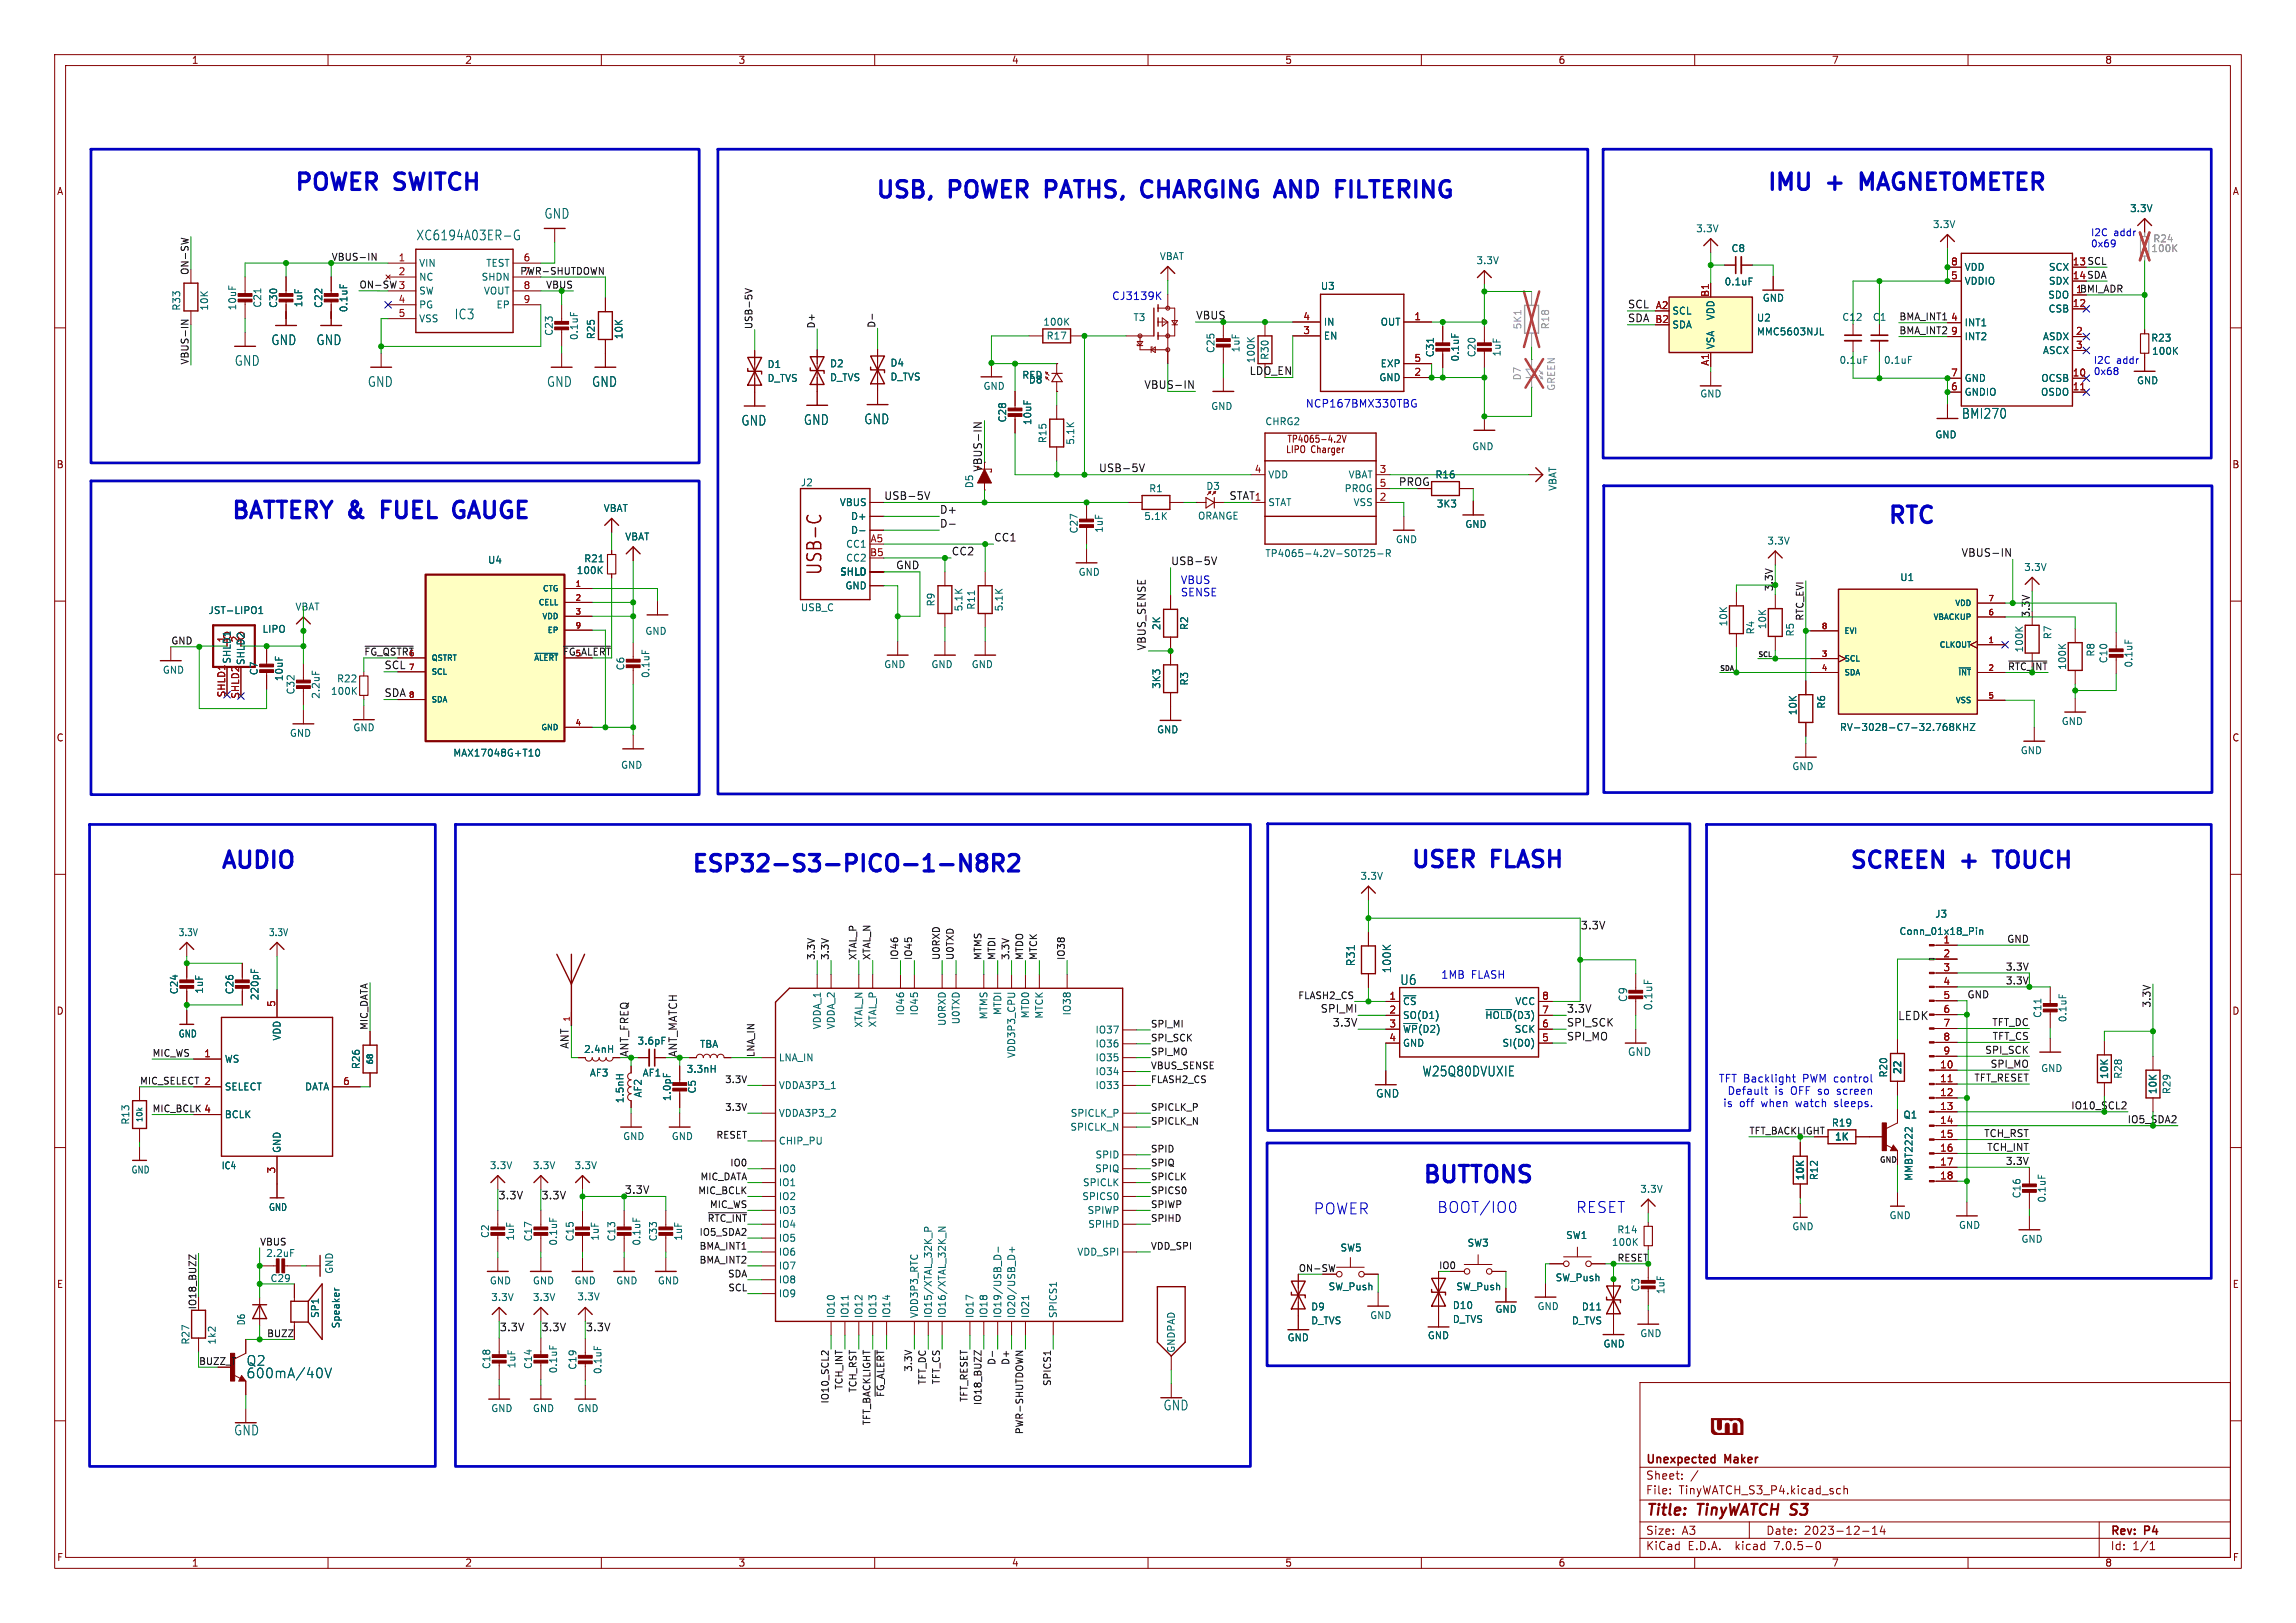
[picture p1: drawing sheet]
<svg xmlns="http://www.w3.org/2000/svg" width="420mm" height="297mm" viewBox="0 0 420 297" stroke-linecap="round" stroke-linejoin="round" font-family="sans-serif">
<defs><g id="words">
<g font-size="4.2" fill="#0000c2">
<text x="53.7" y="35.1">POWER SWITCH</text>
<text x="323.1" y="35.1">IMU</text>
<text x="334.3" y="35.1">+</text>
<text x="341.2" y="35.1">MAGNETOMETER</text>
<text x="160" y="36.5">USB,</text>
<text x="173.6" y="36.5">POWER PATHS,</text>
<text x="210.6" y="36.5">CHARGING AND FILTERING</text>
<text x="42.2" y="95.1">BATTERY &amp;</text>
<text x="70.7" y="95.1">FUEL</text>
<text x="84.7" y="95.1">GAUGE</text>
<text x="345.2" y="96">RTC</text>
<text x="40.3" y="159.1">AUDIO</text>
<text x="126.4" y="159.8">ESP32-S3-PICO-1-N8R2</text>
<text x="257.9" y="159">USER</text>
<text x="272.8" y="159">FLASH</text>
<text x="338.2" y="159.1">SCREEN</text>
<text x="358.8" y="159.1">+</text>
<text x="365.7" y="159.1">TOUCH</text>
<text x="260.1" y="216.7">BUTTONS</text>
</g>
<text font-size="3.5" fill="#840000" x="150.6" y="105.3" transform="rotate(-90 150.6 105.3)">USB-C</text>
<g font-size="2.8" fill="#0000c2">
<text x="240.4" y="222.4">POWER</text>
<text x="263" y="222.1">BOOT/IO0</text>
<text x="288.4" y="222.1">RESET</text>
</g>
<g font-size="2.8" fill="#840000">
<text x="301" y="277.8">Title:</text>
<text x="310.4" y="277.8">TinyWATCH S3</text>
</g>
<g font-size="2.5" fill="#006464">
<text x="99.5" y="40.2">GND</text>
<text x="76.1" y="44.2">XC6194A03ER-G</text>
<text x="83.1" y="58.6">IC3</text>
<text x="49.6" y="63.3">GND</text>
<text x="57.8" y="63.3">GND</text>
<text x="42.9" y="67.1">GND</text>
<text x="67.2" y="71">GND</text>
<text x="100" y="71">GND</text>
<text x="108.2" y="71">GND</text>
<text x="147" y="77.9">GND</text>
<text x="158" y="77.8">GND</text>
<text x="358.8" y="76.8">BMI270</text>
<text x="135.6" y="78.1">GND</text>
<text x="256.1" y="180.4">U6</text>
<text x="260.1" y="197.1">W25Q80DVUXIE</text>
<text x="45" y="250.1">Q2</text>
<text x="45" y="252.4">600mA/40V</text>
<text x="42.8" y="262.8">GND</text>
<text x="212.8" y="258.3">GND</text>
</g>
<text font-size="2.1" fill="#0f0f0f" x="347.1" y="186.8">LEDK</text>
<g font-size="2.1" fill="#840000">
<text x="301" y="268.1">Unexpected</text>
<text x="315.4" y="268.1">Maker</text>
<text x="301" y="273.6">File:</text>
<text x="301" y="270.9">Sheet:</text>
<text x="307" y="273.6">TinyWATCH_S3_P4.kicad_sch</text>
<text x="301" y="281">Size:</text>
<text x="307.6" y="281">A3</text>
<text x="323" y="281">Date:</text>
<text x="329.9" y="281">2023-12-14</text>
<text x="386" y="281.2">Rev:</text>
<text x="392.2" y="281.2">P4</text>
<text x="301" y="283.8">KiCad</text>
<text x="308.6" y="283.8">E.D.A.</text>
<text x="317.4" y="283.8">kicad</text>
<text x="324.5" y="283.8">7.0.5-0</text>
<text x="386" y="283.8">Id:</text>
<text x="390" y="283.8">1/1</text>
</g>
<g font-size="1.9" fill="#0000c2">
<text x="203.3" y="55">CJ3139K</text>
<text x="238.8" y="74.7">NCP167BMX330TBG</text>
<text x="215.9" y="107">VBUS</text>
<text x="215.9" y="109.2">SENSE</text>
<text x="263.5" y="179.2">1MB</text>
<text x="269" y="179.2">FLASH</text>
<text x="314.4" y="198.2">TFT Backlight</text>
<text x="315.2" y="202.7">is</text>
<text x="316" y="200.4">Default</text>
<text x="318.2" y="202.7">off</text>
<text x="322.2" y="202.7">when</text>
<text x="324.6" y="200.4">is</text>
<text x="327.6" y="200.4">OFF so</text>
<text x="328.6" y="202.7">watch</text>
<text x="329.8" y="198.2">PWM control</text>
<text x="335.7" y="202.7">sleeps.</text>
<text x="336.2" y="200.4">screen</text>
</g>
<g font-size="1.9" fill="#0f0f0f">
<text x="218.7" y="58.5">VBUS</text>
<text x="297.7" y="56.5">SCL</text>
<text x="297.7" y="59.1">SDA B2</text>
<text x="209.3" y="71.2">VBUS-IN</text>
<text x="228.6" y="68.7">LDO_EN</text>
<text x="179.7" y="86.3" transform="rotate(-90 179.7 86.3)">VBUS-IN</text>
<text x="200.9" y="86.5">USB-5V</text>
<text x="161.7" y="91.6">USB-5V</text>
<text x="171.8" y="94.1">D+</text>
<text x="224.8" y="91.6">STAT1</text>
<text x="171.8" y="96.6">D-</text>
<text x="174" y="101.7">CC2</text>
<text x="181.7" y="99.2">CC1</text>
<text x="358.8" y="102">VBUS-IN</text>
<text x="163.9" y="104.3">GND</text>
<text x="214.1" y="103.5">USB-5V</text>
<text x="209.7" y="119.1" transform="rotate(-90 209.7 119.1)">VBUS_SENSE</text>
<text x="289.1" y="170.2">3.3V</text>
<text x="241.6" y="185.4">SPI_MI</text>
<text x="286.5" y="185.4">3.3V</text>
<text x="243.8" y="188">3.3V</text>
<text x="286.5" y="188">SPI_SCK</text>
<text x="286.5" y="190.5">SPI_MO</text>
<text x="104.1" y="192" transform="rotate(-90 104.1 192)">ANT</text>
<text x="91.1" y="219.6">3.3V</text>
<text x="98.9" y="219.6">3.3V</text>
<text x="114.2" y="218.6">3.3V</text>
<text x="91.3" y="243.7">3.3V</text>
<text x="98.9" y="243.7">3.3V</text>
<text x="107.1" y="243.7">3.3V</text>
</g>
<text font-size="1.9" fill="#840000" x="255.8" y="89">PROG</text>
<g font-size="1.9" fill="#009600">
<text x="70.2" y="122.6">SCL</text>
<text x="70.2" y="127.6">SDA</text>
<text x="115.1" y="193.5" transform="rotate(-90 115.1 193.5)">ANT_FREQ</text>
<text x="123.9" y="193.5" transform="rotate(-90 123.9 193.5)">ANT_MATCH</text>
</g>
<g font-size="1.9" fill="#006464">
<text x="248" y="176.9" transform="rotate(-90 248 176.9)">R31</text>
<text x="254.6" y="178.2" transform="rotate(-90 254.6 178.2)">100K</text>
<text x="297.8" y="183.4" transform="rotate(-90 297.8 183.4)">C9</text>
<text x="302.4" y="185" transform="rotate(-90 302.4 185)">0.1uF</text>
<text x="297.7" y="193.4">GND</text>
<text x="251.6" y="201">GND</text>
</g>
<g font-size="1.8" fill="#840000">
<text x="35" y="11.8">1</text>
<text x="85" y="11.8">2</text>
<text x="135" y="11.8">3</text>
<text x="185" y="11.8">4</text>
<text x="235" y="11.8">5</text>
<text x="285" y="11.8">6</text>
<text x="335" y="11.8">7</text>
<text x="385" y="11.8">8</text>
<text x="10.4" y="35.8">A</text>
<text x="408.4" y="35.8">A</text>
<text x="379.1" y="48.6">13 SCL</text>
<text x="379.1" y="51.2">14 SDA</text>
<text x="235.2" y="83.1">LIPO Charger</text>
<text x="235.4" y="81.2">TP4065-4.2V</text>
<text x="10.3" y="85.8">B</text>
<text x="408.3" y="85.8">B</text>
<text x="10.3" y="135.8">C</text>
<text x="408.3" y="135.8">C</text>
<text x="10.3" y="185.8">D</text>
<text x="408.3" y="185.8">D</text>
<text x="10.4" y="235.8">E</text>
<text x="408.3" y="235.8">E</text>
<text x="10.4" y="285.8">F</text>
<text x="35" y="286.8">1</text>
<text x="85" y="286.8">2</text>
<text x="135" y="286.8">3</text>
<text x="185" y="286.8">4</text>
<text x="235" y="286.8">5</text>
<text x="285" y="286.8">6</text>
<text x="335" y="286.8">7</text>
<text x="385" y="286.8">8</text>
<text x="408.4" y="285.8">F</text>
</g>
<g font-size="1.8" fill="#006464">
<text x="353.5" y="41.9">3.3V</text>
<text x="389.6" y="39">3.3V</text>
<text x="212.1" y="47.7">VBAT</text>
<text x="310.2" y="42.7">3.3V</text>
<text x="316.7" y="46.3">C8</text>
<text x="76.6" y="49">VIN</text>
<text x="76.6" y="51.5">NC</text>
<text x="88.1" y="51.5">SHDN</text>
<text x="88.9" y="49">TEST</text>
<text x="241.6" y="53.2">U3</text>
<text x="270" y="48.5">3.3V</text>
<text x="315.4" y="52.4">0.1uF</text>
<text x="359.3" y="52.3">VDDIO</text>
<text x="359.3" y="49.7">VDD</text>
<text x="374.8" y="49.7">SCX</text>
<text x="374.8" y="52.3">SDX</text>
<text x="33.1" y="56.9" transform="rotate(-90 33.1 56.9)">R33</text>
<text x="38.2" y="56.9" transform="rotate(-90 38.2 56.9)">10K</text>
<text x="43.4" y="56.9" transform="rotate(-90 43.4 56.9)">10uF</text>
<text x="47.9" y="56.4" transform="rotate(-90 47.9 56.4)">C21</text>
<text x="50.9" y="56.4" transform="rotate(-90 50.9 56.4)">C30</text>
<text x="55.4" y="56.3" transform="rotate(-90 55.4 56.3)">1uF</text>
<text x="59.1" y="56.4" transform="rotate(-90 59.1 56.4)">C22</text>
<text x="63.7" y="57.2" transform="rotate(-90 63.7 57.2)">0.1uF</text>
<text x="76.6" y="54.1">SW</text>
<text x="76.6" y="56.6">PG</text>
<text x="76.6" y="59.1">VSS</text>
<text x="88.5" y="54.1">VOUT</text>
<text x="90.8" y="56.6">EP</text>
<text x="190.8" y="59.8">100K</text>
<text x="207.3" y="58.9">T3</text>
<text x="242.1" y="59.8">IN</text>
<text x="252.5" y="59.8">OUT</text>
<text x="305.8" y="57.7">SCL</text>
<text x="313.8" y="58.6" transform="rotate(-90 313.8 58.6)">VDD</text>
<text x="321.3" y="59">U2</text>
<text x="322.4" y="55.4">GND</text>
<text x="336.9" y="58.9">C12</text>
<text x="342.5" y="58.9">C1</text>
<text x="359.3" y="59.9">INT1</text>
<text x="374.6" y="54.8">SDO</text>
<text x="374.7" y="57.3">CSB</text>
<text x="101.3" y="61.5" transform="rotate(-90 101.3 61.5)">C23</text>
<text x="105.9" y="62.3" transform="rotate(-90 105.9 62.3)">0.1uF</text>
<text x="109" y="62.1" transform="rotate(-90 109 62.1)">R25</text>
<text x="114" y="62.1" transform="rotate(-90 114 62.1)">10K</text>
<text x="191.4" y="62.3">R17</text>
<text x="222.3" y="64.7" transform="rotate(-90 222.3 64.7)">C25</text>
<text x="226.9" y="64.5" transform="rotate(-90 226.9 64.5)">1uF</text>
<text x="232.2" y="65.9" transform="rotate(-90 232.2 65.9)">R30</text>
<text x="242.1" y="62.3">EN</text>
<text x="262.4" y="65.4" transform="rotate(-90 262.4 65.4)">C31</text>
<text x="270.1" y="65.4" transform="rotate(-90 270.1 65.4)">C20</text>
<text x="274.7" y="65.3" transform="rotate(-90 274.7 65.3)">1uF</text>
<text x="305.8" y="60.3">SDA</text>
<text x="313.8" y="64" transform="rotate(-90 313.8 64)">VSA</text>
<text x="321.3" y="61.5">MMC5603NJL</text>
<text x="359.3" y="62.4">INT2</text>
<text x="373.7" y="62.4">ASDX</text>
<text x="373.7" y="65">ASCX</text>
<text x="393.4" y="62.7">R23</text>
<text x="393.6" y="65.1">100K</text>
<text x="140.3" y="67.5">D1</text>
<text x="140.3" y="70">D_TVS</text>
<text x="151.8" y="67.4">D2</text>
<text x="151.8" y="69.9">D_TVS</text>
<text x="162.8" y="67.2">D4</text>
<text x="162.8" y="69.8">D_TVS</text>
<text x="179.8" y="71.5">GND</text>
<text x="186.9" y="69.5">RED</text>
<text x="188.1" y="70.4">D8</text>
<text x="229.7" y="66.5" transform="rotate(-90 229.7 66.5)">100K</text>
<text x="252.3" y="69.9">GND</text>
<text x="252.5" y="67.4">EXP</text>
<text x="267" y="66.2" transform="rotate(-90 267 66.2)">0.1uF</text>
<text x="336.4" y="66.7">0.1uF</text>
<text x="344.6" y="66.7">0.1uF</text>
<text x="359.3" y="70">GND</text>
<text x="373.4" y="70">OCSB</text>
<text x="390.8" y="70.5">GND</text>
<text x="184.2" y="77.4" transform="rotate(-90 184.2 77.4)">C28</text>
<text x="188.8" y="77.8" transform="rotate(-90 188.8 77.8)">10uF</text>
<text x="221.5" y="75.2">GND</text>
<text x="231.4" y="78">CHRG2</text>
<text x="311" y="72.9">GND</text>
<text x="359.3" y="72.6">GNDIO</text>
<text x="373.3" y="72.6">OSDO</text>
<text x="191.6" y="81.2" transform="rotate(-90 191.6 81.2)">R15</text>
<text x="196.7" y="81.5" transform="rotate(-90 196.7 81.5)">5.1K</text>
<text x="269.2" y="82.5">GND</text>
<text x="354" y="80.4">GND</text>
<text x="146.4" y="89.1">J2</text>
<text x="178.2" y="89.4" transform="rotate(-90 178.2 89.4)">D5</text>
<text x="220.6" y="89.8">D3</text>
<text x="231.9" y="87.7">VDD</text>
<text x="246.7" y="87.7">VBAT</text>
<text x="262.5" y="87.7">R16</text>
<text x="284.9" y="89.9" transform="rotate(-90 284.9 89.9)">VBAT</text>
<text x="110.4" y="93.8">VBAT</text>
<text x="153.6" y="92.8">VBUS</text>
<text x="155.7" y="95.3">D+</text>
<text x="209.2" y="95.3">5.1K</text>
<text x="210.2" y="90.2">R1</text>
<text x="219.1" y="95.2">ORANGE</text>
<text x="231.9" y="92.8">STAT</text>
<text x="245.9" y="90.2">PROG</text>
<text x="247.6" y="92.8">VSS</text>
<text x="262.8" y="93">3K3</text>
<text x="114.3" y="99.1">VBAT</text>
<text x="154.7" y="100.4">CC1</text>
<text x="155.7" y="97.9">D-</text>
<text x="197.3" y="97.7" transform="rotate(-90 197.3 97.7)">C27</text>
<text x="201.9" y="97.6" transform="rotate(-90 201.9 97.6)">1uF</text>
<text x="255.3" y="99.6">GND</text>
<text x="268" y="96.8">GND</text>
<text x="323.2" y="99.8">3.3V</text>
<text x="89.2" y="103.3">U4</text>
<text x="105.4" y="105.2">100K</text>
<text x="106.8" y="103.1">R21</text>
<text x="153.7" y="105.5">SHLD</text>
<text x="154.7" y="102.9">CC2</text>
<text x="197.2" y="105.5">GND</text>
<text x="231.4" y="102.1">TP4065-4.2V-SOT25-R</text>
<text x="347.5" y="106.5">U1</text>
<text x="370.2" y="104.6">3.3V</text>
<text x="38.1" y="112.5">JST-LIPO1</text>
<text x="54" y="111.9">VBAT</text>
<text x="146.4" y="112">USB_C</text>
<text x="154.6" y="108">GND</text>
<text x="171.1" y="111" transform="rotate(-90 171.1 111)">R9</text>
<text x="176.2" y="111.9" transform="rotate(-90 176.2 111.9)">5.1K</text>
<text x="178.5" y="111.6" transform="rotate(-90 178.5 111.6)">R11</text>
<text x="183.6" y="111.9" transform="rotate(-90 183.6 111.9)">5.1K</text>
<text x="41.3" y="117.6" transform="rotate(-90 41.3 117.6)">1</text>
<text x="43.8" y="117.6" transform="rotate(-90 43.8 117.6)">2</text>
<text x="48" y="116">LIPO</text>
<text x="118" y="116.3">GND</text>
<text x="212.4" y="115.3" transform="rotate(-90 212.4 115.3)">2K</text>
<text x="217.5" y="115.3" transform="rotate(-90 217.5 115.3)">R2</text>
<text x="316.1" y="114.7" transform="rotate(-90 316.1 114.7)">10K</text>
<text x="321.1" y="116.2" transform="rotate(-90 321.1 116.2)">R4</text>
<text x="323.2" y="115.2" transform="rotate(-90 323.2 115.2)">10K</text>
<text x="328.3" y="116.5" transform="rotate(-90 328.3 116.5)">R5</text>
<text x="370.2" y="119.5" transform="rotate(-90 370.2 119.5)">100K</text>
<text x="375.4" y="117" transform="rotate(-90 375.4 117)">R7</text>
<text x="29.7" y="123.4">GND</text>
<text x="44.9" y="121.8" transform="rotate(-90 44.9 121.8)">SHLD2</text>
<text x="47.3" y="123.6" transform="rotate(-90 47.3 123.6)">C7</text>
<text x="51.9" y="124.7" transform="rotate(-90 51.9 124.7)">10uF</text>
<text x="61.6" y="125">R22</text>
<text x="114.4" y="122.7" transform="rotate(-90 114.4 122.7)">C6</text>
<text x="118.9" y="124.1" transform="rotate(-90 118.9 124.1)">0.1uF</text>
<text x="161.7" y="122.4">GND</text>
<text x="170.3" y="122.4">GND</text>
<text x="177.7" y="122.4">GND</text>
<text x="217.5" y="125.5" transform="rotate(-90 217.5 125.5)">R3</text>
<text x="378.1" y="122.6" transform="rotate(-90 378.1 122.6)">100K</text>
<text x="383.3" y="120.2" transform="rotate(-90 383.3 120.2)">R8</text>
<text x="385.6" y="121.4" transform="rotate(-90 385.6 121.4)">C10</text>
<text x="390.2" y="122.2" transform="rotate(-90 390.2 122.2)">0.1uF</text>
<text x="54" y="127.2" transform="rotate(-90 54 127.2)">C32</text>
<text x="58.6" y="127.9" transform="rotate(-90 58.6 127.9)">2.2uF</text>
<text x="60.5" y="127.3">100K</text>
<text x="212.4" y="126.1" transform="rotate(-90 212.4 126.1)">3K3</text>
<text x="328.8" y="131" transform="rotate(-90 328.8 131)">10K</text>
<text x="334" y="129.7" transform="rotate(-90 334 129.7)">R6</text>
<text x="53" y="135">GND</text>
<text x="64.6" y="134">GND</text>
<text x="211.6" y="134.4">GND</text>
<text x="336.5" y="133.9">RV-3028-C7-32.768KHZ</text>
<text x="377.1" y="132.8">GND</text>
<text x="82.9" y="138.6">MAX17048G+T10</text>
<text x="113.5" y="140.8">GND</text>
<text x="327.8" y="141.1">GND</text>
<text x="369.6" y="138.2">GND</text>
<text x="248.8" y="161.2">3.3V</text>
<text x="32.6" y="171.5">3.3V</text>
<text x="49.1" y="171.5">3.3V</text>
<text x="347.4" y="171.3">Conn_01x18_Pin</text>
<text x="353.9" y="168.1">J3</text>
<text x="32.7" y="182" transform="rotate(-90 32.7 182)">C24</text>
<text x="37.3" y="181.9" transform="rotate(-90 37.3 181.9)">1uF</text>
<text x="42.9" y="182" transform="rotate(-90 42.9 182)">C26</text>
<text x="47.4" y="183.1" transform="rotate(-90 47.4 183.1)">220pF</text>
<text x="165.5" y="185.8" transform="rotate(-90 165.5 185.8)">IO46</text>
<text x="168.1" y="185.8" transform="rotate(-90 168.1 185.8)">IO45</text>
<text x="183.3" y="185.8" transform="rotate(-90 183.3 185.8)">MTDI</text>
<text x="196" y="185.8" transform="rotate(-90 196 185.8)">IO38</text>
<text x="256.5" y="184.1">~{CS}</text>
<text x="277.2" y="184.1">VCC</text>
<text x="32.6" y="190">GND</text>
<text x="51.5" y="190.4" transform="rotate(-90 51.5 190.4)">VDD</text>
<text x="116.6" y="191.3">3.6pF</text>
<text x="128" y="191.9">TBA</text>
<text x="150.3" y="188.4" transform="rotate(-90 150.3 188.4)">VDDA_1</text>
<text x="152.8" y="188.4" transform="rotate(-90 152.8 188.4)">VDDA_2</text>
<text x="157.9" y="188.1" transform="rotate(-90 157.9 188.1)">XTAL_N</text>
<text x="160.5" y="188" transform="rotate(-90 160.5 188)">XTAL_P</text>
<text x="173.2" y="187.8" transform="rotate(-90 173.2 187.8)">U0RXD</text>
<text x="175.7" y="187.5" transform="rotate(-90 175.7 187.5)">U0TXD</text>
<text x="180.8" y="186.6" transform="rotate(-90 180.8 186.6)">MTMS</text>
<text x="188.4" y="186.4" transform="rotate(-90 188.4 186.4)">MTD0</text>
<text x="190.9" y="186.4" transform="rotate(-90 190.9 186.4)">MTCK</text>
<text x="200.4" y="191.8">IO36</text>
<text x="200.4" y="189.3">IO37</text>
<text x="256.5" y="186.6">SO(D1)</text>
<text x="256.5" y="189.2">~{WP}(D2)</text>
<text x="256.5" y="191.7">GND</text>
<text x="271.7" y="186.6">~{HOLD}(D3)</text>
<text x="274.8" y="191.7">SI(D0)</text>
<text x="277" y="189.2">SCK</text>
<text x="373.6" y="186.3" transform="rotate(-90 373.6 186.3)">C11</text>
<text x="378.2" y="187.1" transform="rotate(-90 378.2 187.1)">0.1uF</text>
<text x="41" y="194.6">WS</text>
<text x="66" y="195.7" transform="rotate(-90 66 195.7)">R26</text>
<text x="106.8" y="192.8">2.4nH</text>
<text x="107.8" y="197.2">AF3</text>
<text x="117.5" y="197.2">AF1</text>
<text x="125.6" y="196.5">3.3nH</text>
<text x="142.4" y="194.4">LNA_IN</text>
<text x="185.9" y="193.6" transform="rotate(-90 185.9 193.6)">VDD3P3_CPU</text>
<text x="200.4" y="196.9">IO34</text>
<text x="200.4" y="194.4">IO35</text>
<text x="345.4" y="197.2" transform="rotate(-90 345.4 197.2)">R20</text>
<text x="348" y="196.7" transform="rotate(-90 348 196.7)">22</text>
<text x="373.3" y="196.3">GND</text>
<text x="385.9" y="197.6" transform="rotate(-90 385.9 197.6)">10K</text>
<text x="388.3" y="197.5" transform="rotate(-90 388.3 197.5)">R28</text>
<text x="41" y="199.7">SELECT</text>
<text x="55.8" y="199.7">DATA</text>
<text x="114.2" y="202" transform="rotate(-90 114.2 202)">1.5nH</text>
<text x="117.5" y="200.9" transform="rotate(-90 117.5 200.9)">AF2</text>
<text x="122.9" y="201.6" transform="rotate(-90 122.9 201.6)">1.0pF</text>
<text x="127.4" y="200.2" transform="rotate(-90 127.4 200.2)">C5</text>
<text x="142.4" y="199.5">VDDA3P3_1</text>
<text x="200.4" y="199.5">IO33</text>
<text x="394.8" y="200.4" transform="rotate(-90 394.8 200.4)">10K</text>
<text x="397.2" y="200.3" transform="rotate(-90 397.2 200.3)">R29</text>
<text x="23.8" y="205.9" transform="rotate(-90 23.8 205.9)">R13</text>
<text x="41" y="204.8">BCLK</text>
<text x="113.9" y="208.8">GND</text>
<text x="122.8" y="208.8">GND</text>
<text x="142.4" y="204.5">VDDA3P3_2</text>
<text x="142.4" y="209.6">CHIP_PU</text>
<text x="195.8" y="207.1">SPICLK_N</text>
<text x="195.8" y="204.5">SPICLK_P</text>
<text x="335" y="206.3">R19</text>
<text x="335.5" y="209">1K</text>
<text x="348.1" y="204.8">Q1</text>
<text x="24" y="214.9">GND</text>
<text x="40.5" y="214.1">IC4</text>
<text x="51.5" y="211.1" transform="rotate(-90 51.5 211.1)">GND</text>
<text x="89.5" y="214.1">3.3V</text>
<text x="97.4" y="214.1">3.3V</text>
<text x="105" y="214.1">3.3V</text>
<text x="142.4" y="214.7">IO0</text>
<text x="200.3" y="214.7">SPIQ</text>
<text x="200.4" y="212.2">SPID</text>
<text x="49.1" y="221.8">GND</text>
<text x="142.4" y="217.2">IO1</text>
<text x="142.4" y="219.8">IO2</text>
<text x="198" y="219.8">SPICS0</text>
<text x="198.1" y="217.2">SPICLK</text>
<text x="300" y="218.4">3.3V</text>
<text x="330.3" y="216.2" transform="rotate(-90 330.3 216.2)">10K</text>
<text x="332.7" y="216" transform="rotate(-90 332.7 216)">R12</text>
<text x="350" y="216.1" transform="rotate(-90 350 216.1)">MMBT2222</text>
<text x="369.8" y="219.4" transform="rotate(-90 369.8 219.4)">C16</text>
<text x="374.3" y="220.1" transform="rotate(-90 374.3 220.1)">0.1uF</text>
<text x="89.6" y="226.6" transform="rotate(-90 89.6 226.6)">C2</text>
<text x="94.2" y="227.1" transform="rotate(-90 94.2 227.1)">1uF</text>
<text x="97.5" y="227.2" transform="rotate(-90 97.5 227.2)">C17</text>
<text x="105.1" y="227.2" transform="rotate(-90 105.1 227.2)">C15</text>
<text x="109.7" y="227.1" transform="rotate(-90 109.7 227.1)">1uF</text>
<text x="112.7" y="227.2" transform="rotate(-90 112.7 227.2)">C13</text>
<text x="120.3" y="227.2" transform="rotate(-90 120.3 227.2)">C33</text>
<text x="124.9" y="227.1" transform="rotate(-90 124.9 227.1)">1uF</text>
<text x="142.4" y="227.4">IO5</text>
<text x="142.4" y="222.3">IO3</text>
<text x="142.4" y="224.9">IO4</text>
<text x="198.9" y="222.3">SPIWP</text>
<text x="199" y="224.9">SPIHD</text>
<text x="286.4" y="226.9">SW1</text>
<text x="295.8" y="225.9">R14</text>
<text x="327.8" y="225.3">GND</text>
<text x="345.6" y="223.3">GND</text>
<text x="358.3" y="225">GND</text>
<text x="369.7" y="227.6">GND</text>
<text x="48.6" y="230.2">2.2uF</text>
<text x="61.1" y="233.2" transform="rotate(-90 61.1 233.2)">GND</text>
<text x="102.1" y="228" transform="rotate(-90 102.1 228)">0.1uF</text>
<text x="117.3" y="228" transform="rotate(-90 117.3 228)">0.1uF</text>
<text x="142.4" y="229.9">IO6</text>
<text x="142.4" y="232.5">IO7</text>
<text x="197" y="229.9">VDD_SPI</text>
<text x="245.1" y="229.2">SW5</text>
<text x="268.4" y="228.3">SW3</text>
<text x="294.8" y="228.2">100K</text>
<text x="49.4" y="234.8">C29</text>
<text x="89.5" y="235.2">GND</text>
<text x="89.8" y="238.2">3.3V</text>
<text x="97.4" y="238.2">3.3V</text>
<text x="97.4" y="235.2">GND</text>
<text x="105" y="235.2">GND</text>
<text x="105.5" y="238.1">3.3V</text>
<text x="112.7" y="235.2">GND</text>
<text x="120.3" y="235.2">GND</text>
<text x="142.4" y="235">IO8</text>
<text x="142.4" y="237.6">IO9</text>
<text x="239.8" y="240">D9</text>
<text x="243" y="236.3">SW_Push</text>
<text x="265.7" y="239.7">D10</text>
<text x="266.3" y="236.3">SW_Push</text>
<text x="281.2" y="239.9">GND</text>
<text x="284.5" y="234.6">SW_Push</text>
<text x="289.3" y="240">D11</text>
<text x="300" y="236.4" transform="rotate(-90 300 236.4)">C3</text>
<text x="304.6" y="236.9" transform="rotate(-90 304.6 236.9)">1uF</text>
<text x="45" y="242.6" transform="rotate(-90 45 242.6)">D6</text>
<text x="58.5" y="241.2" transform="rotate(-90 58.5 241.2)">SP1</text>
<text x="62.3" y="243.1" transform="rotate(-90 62.3 243.1)">Speaker</text>
<text x="152.8" y="241.3" transform="rotate(-90 152.8 241.3)">IO10</text>
<text x="155.4" y="241.3" transform="rotate(-90 155.4 241.3)">IO11</text>
<text x="157.9" y="241.3" transform="rotate(-90 157.9 241.3)">IO12</text>
<text x="160.5" y="241.3" transform="rotate(-90 160.5 241.3)">IO13</text>
<text x="163" y="241.3" transform="rotate(-90 163 241.3)">IO14</text>
<text x="168.1" y="241.3" transform="rotate(-90 168.1 241.3)">VDD3P3_RTC</text>
<text x="170.6" y="241.3" transform="rotate(-90 170.6 241.3)">IO15/XTAL_32K_P</text>
<text x="173.2" y="241.3" transform="rotate(-90 173.2 241.3)">IO16/XTAL_32K_N</text>
<text x="178.2" y="241.3" transform="rotate(-90 178.2 241.3)">IO17</text>
<text x="180.8" y="241.3" transform="rotate(-90 180.8 241.3)">IO18</text>
<text x="183.3" y="241.3" transform="rotate(-90 183.3 241.3)">IO19/USB_D-</text>
<text x="185.9" y="241.3" transform="rotate(-90 185.9 241.3)">IO20/USB_D+</text>
<text x="188.4" y="241.3" transform="rotate(-90 188.4 241.3)">IO21</text>
<text x="193.5" y="241.3" transform="rotate(-90 193.5 241.3)">SPICS1</text>
<text x="235.5" y="245.6">GND</text>
<text x="239.8" y="242.5">D_TVS</text>
<text x="250.6" y="241.5">GND</text>
<text x="261.1" y="245.2">GND</text>
<text x="265.7" y="242.3">D_TVS</text>
<text x="273.5" y="240.4">GND</text>
<text x="287.5" y="242.5">D_TVS</text>
<text x="300" y="244.8">GND</text>
<text x="34.8" y="246.1" transform="rotate(-90 34.8 246.1)">R27</text>
<text x="39.6" y="246.1" transform="rotate(-90 39.6 246.1)">1k2</text>
<text x="89.8" y="250.6" transform="rotate(-90 89.8 250.6)">C18</text>
<text x="94.4" y="250.5" transform="rotate(-90 94.4 250.5)">1uF</text>
<text x="97.5" y="250.6" transform="rotate(-90 97.5 250.6)">C14</text>
<text x="102.1" y="251.4" transform="rotate(-90 102.1 251.4)">0.1uF</text>
<text x="105.6" y="250.7" transform="rotate(-90 105.6 250.7)">C19</text>
<text x="110.2" y="251.5" transform="rotate(-90 110.2 251.5)">0.1uF</text>
<text x="215.1" y="247.6" transform="rotate(-90 215.1 247.6)">GNDPAD</text>
<text x="293.3" y="246.8">GND</text>
<text x="89.8" y="258.6">GND</text>
<text x="97.4" y="258.6">GND</text>
<text x="105.5" y="258.6">GND</text>
</g>
<g font-size="1.8" fill="#0f0f0f">
<text x="60.6" y="47.8">VBUS-IN</text>
<text x="34.6" y="50.3" transform="rotate(-90 34.6 50.3)">ON-SW</text>
<text x="65.7" y="52.9">ON-SW 3</text>
<text x="95.7" y="50.4">7</text>
<text x="379.7" y="53.7">1BMI_ADR</text>
<text x="347.3" y="58.7">BMA_INT1</text>
<text x="347.3" y="61.2">BMA_INT2</text>
<text x="34.6" y="66.8" transform="rotate(-90 34.6 66.8)">VBUS-IN</text>
<text x="324.4" y="108.2" transform="rotate(-90 324.4 108.2)">3.3V</text>
<text x="371.4" y="113" transform="rotate(-90 371.4 113)">3.3V</text>
<text x="31.2" y="118">GND</text>
<text x="66.5" y="120">~{FG_QSTRT}</text>
<text x="102.9" y="120">~{FG_ALERT}</text>
<text x="367.1" y="172.6">GND</text>
<text x="366.9" y="177.7">3.3V</text>
<text x="359.8" y="182.8">GND</text>
<text x="366.9" y="180.2">3.3V</text>
<text x="393.5" y="184.4" transform="rotate(-90 393.5 184.4)">3.3V</text>
<text x="364.4" y="187.9">TFT_DC</text>
<text x="364.5" y="190.4">TFT_CS</text>
<text x="363.1" y="192.9">SPI_SCK</text>
<text x="364.1" y="195.5">SPI_MO</text>
<text x="361.1" y="198">TFT_RESET</text>
<text x="362.9" y="208.2">TCH_RST</text>
<text x="363.5" y="210.7">TCH_INT</text>
<text x="366.9" y="213.3">3.3V</text>
</g>
<g font-size="1.8" fill="#a90000">
<text x="72.9" y="47.9">1</text>
<text x="95.7" y="47.9">6</text>
<text x="72.9" y="50.4">2</text>
<text x="95.7" y="53">8</text>
<text x="356.8" y="51.2">5</text>
<text x="356.8" y="48.6">8</text>
<text x="379.1" y="48.6">13</text>
<text x="379.1" y="51.2">14</text>
<text x="379.7" y="53.7">1</text>
<text x="72.9" y="55.5">4</text>
<text x="72.9" y="58.1">5</text>
<text x="95.7" y="55.5">9</text>
<text x="238.3" y="58.7">4</text>
<text x="258.7" y="58.7">1</text>
<text x="302.7" y="59.2">B2</text>
<text x="302.8" y="56.6">A2</text>
<text x="312.7" y="54.4" transform="rotate(-90 312.7 54.4)">B1</text>
<text x="356.8" y="58.8">4</text>
<text x="379.1" y="56.3">12</text>
<text x="238.3" y="61.2">3</text>
<text x="356.8" y="61.3">9</text>
<text x="379.7" y="61.3">2</text>
<text x="379.7" y="63.9">3</text>
<text x="258.7" y="68.8">2</text>
<text x="258.7" y="66.3">5</text>
<text x="312.7" y="67" transform="rotate(-90 312.7 67)">A1</text>
<text x="356.8" y="71.5">6</text>
<text x="356.8" y="69">7</text>
<text x="379.1" y="69">10</text>
<text x="379.1" y="71.5">11</text>
<text x="229.5" y="86.6">4</text>
<text x="252.3" y="86.6">3</text>
<text x="252.3" y="89.2">5</text>
<text x="252.3" y="91.7">2</text>
<text x="159.1" y="101.9">B5</text>
<text x="159.2" y="99.3">A5</text>
<text x="42.4" y="121.5" transform="rotate(-90 42.4 121.5)">SHLD1</text>
<text x="41.3" y="127.7" transform="rotate(-90 41.3 127.7)">SHLD1</text>
<text x="43.8" y="127.9" transform="rotate(-90 43.8 127.9)">SHLD2</text>
<text x="355.4" y="172.7">1</text>
<text x="355.4" y="175.3">2</text>
<text x="355.4" y="177.8">3</text>
<text x="50.4" y="184.3" transform="rotate(-90 50.4 184.3)">5</text>
<text x="254.1" y="183">1</text>
<text x="254.1" y="185.5">2</text>
<text x="282" y="185.5">7</text>
<text x="282" y="183">8</text>
<text x="355.4" y="180.3">4</text>
<text x="355.4" y="182.9">5</text>
<text x="355.4" y="185.4">6</text>
<text x="254.1" y="188.1">3</text>
<text x="254.1" y="190.6">4</text>
<text x="282" y="190.6">5</text>
<text x="282" y="188.1">6</text>
<text x="355.4" y="188">7</text>
<text x="355.4" y="190.5">8</text>
<text x="37.3" y="193.5">1</text>
<text x="354.8" y="195.6">10</text>
<text x="355.4" y="193">9</text>
<text x="37.3" y="198.6">2</text>
<text x="37.3" y="203.7">4</text>
<text x="62.7" y="198.6">6</text>
<text x="354.8" y="198.1">11</text>
<text x="354.8" y="200.7">12</text>
<text x="354.8" y="203.2">13</text>
<text x="354.8" y="205.7">14</text>
<text x="354.8" y="208.3">15</text>
<text x="50.4" y="214.8" transform="rotate(-90 50.4 214.8)">3</text>
<text x="354.8" y="210.8">16</text>
<text x="354.8" y="213.4">17</text>
<text x="354.8" y="215.9">18</text>
</g>
<g font-size="1.8" fill="#0000c2">
<text x="382.4" y="43.3">I2C</text>
<text x="382.4" y="45.3">0x69</text>
<text x="386.6" y="43.3">addr</text>
<text x="382.9" y="66.7">I2C</text>
<text x="382.9" y="68.7">0x68</text>
<text x="387.1" y="66.7">addr</text>
</g>
<g font-size="1.8" fill="#989898">
<text x="393.5" y="46.3">100K</text>
<text x="393.8" y="44.5">R24</text>
<text x="278.4" y="60.3" transform="rotate(-90 278.4 60.3)">5K1</text>
<text x="283.5" y="60.3" transform="rotate(-90 283.5 60.3)">R18</text>
<text x="278.4" y="69.7" transform="rotate(-90 278.4 69.7)">D7</text>
<text x="284.6" y="71.6" transform="rotate(-90 284.6 71.6)">GREEN</text>
</g>
<g font-size="1.8" fill="#009600">
<text x="99.9" y="52.9">VBUS</text>
<text x="378.9" y="203.1">IO10_SCL2</text>
<text x="389.2" y="205.6">IO5_SDA2</text>
</g>
<g font-size="1.7" fill="#0f0f0f">
<text x="95.1" y="50.4">PWR-SHUTDOWN</text>
<text x="137.7" y="60.3" transform="rotate(-90 137.7 60.3)">USB-5V</text>
<text x="149.1" y="60.2" transform="rotate(-90 149.1 60.2)">D+</text>
<text x="160.2" y="60.1" transform="rotate(-90 160.2 60.1)">D-</text>
<text x="330" y="113.6" transform="rotate(-90 330 113.6)">RTC_EVI</text>
<text x="149.1" y="175.8" transform="rotate(-90 149.1 175.8)">3.3V</text>
<text x="151.7" y="175.8" transform="rotate(-90 151.7 175.8)">3.3V</text>
<text x="156.8" y="175.8" transform="rotate(-90 156.8 175.8)">XTAL_P</text>
<text x="159.3" y="175.8" transform="rotate(-90 159.3 175.8)">XTAL_N</text>
<text x="164.4" y="175.8" transform="rotate(-90 164.4 175.8)">IO46</text>
<text x="166.9" y="175.8" transform="rotate(-90 166.9 175.8)">IO45</text>
<text x="172" y="175.8" transform="rotate(-90 172 175.8)">U0RXD</text>
<text x="174.5" y="175.8" transform="rotate(-90 174.5 175.8)">U0TXD</text>
<text x="179.6" y="175.8" transform="rotate(-90 179.6 175.8)">MTMS</text>
<text x="182.2" y="175.8" transform="rotate(-90 182.2 175.8)">MTDI</text>
<text x="184.7" y="175.8" transform="rotate(-90 184.7 175.8)">3.3V</text>
<text x="187.2" y="175.8" transform="rotate(-90 187.2 175.8)">MTDO</text>
<text x="189.8" y="175.8" transform="rotate(-90 189.8 175.8)">MTCK</text>
<text x="194.9" y="175.8" transform="rotate(-90 194.9 175.8)">IO38</text>
<text x="237.5" y="182.9">FLASH2_CS</text>
<text x="67.3" y="188.5" transform="rotate(-90 67.3 188.5)">MIC_DATA</text>
<text x="210.4" y="190.7">SPI_SCK</text>
<text x="210.4" y="188.1">SPI_MI</text>
<text x="27.8" y="193.5">MIC_WS</text>
<text x="138.1" y="193.5" transform="rotate(-90 138.1 193.5)">LNA_IN</text>
<text x="210.4" y="195.7">VBUS_SENSE</text>
<text x="210.4" y="193.2">SPI_MO</text>
<text x="25.5" y="198.5">MIC_SELECT 2</text>
<text x="27.8" y="203.6">MIC_BCLK 4</text>
<text x="132.6" y="198.3">3.3V</text>
<text x="132.6" y="203.4">3.3V</text>
<text x="210.4" y="203.4">SPICLK_P</text>
<text x="210.4" y="198.3">FLASH2_CS</text>
<text x="131" y="208.4">RESET</text>
<text x="210.4" y="205.9">SPICLK_N</text>
<text x="133.6" y="213.5">IO0</text>
<text x="210.4" y="213.5">SPIQ</text>
<text x="210.4" y="211">SPID</text>
<text x="127.7" y="218.6">MIC_BCLK</text>
<text x="128.1" y="216.1">MIC_DATA</text>
<text x="129.8" y="221.1">MIC_WS</text>
<text x="210.4" y="218.6">SPICS0</text>
<text x="210.4" y="221.1">SPIWP</text>
<text x="210.4" y="216.1">SPICLK</text>
<text x="127.9" y="226.2">IO5_SDA2</text>
<text x="210.4" y="223.7">SPIHD</text>
<text x="47.5" y="228">VBUS</text>
<text x="127.9" y="228.8">BMA_INT1</text>
<text x="127.9" y="231.3">BMA_INT2</text>
<text x="133.2" y="233.8">SDA</text>
<text x="210.4" y="228.8">VDD_SPI</text>
<text x="237.5" y="232.8">ON-SW</text>
<text x="295.8" y="230.9">RESET</text>
<text x="36" y="239.6" transform="rotate(-90 36 239.6)">IO18_BUZZ</text>
<text x="133.2" y="236.4">SCL</text>
<text x="48.8" y="244.8">BUZZ</text>
<text x="166.9" y="251.1" transform="rotate(-90 166.9 251.1)">3.3V</text>
<text x="182.2" y="249.8" transform="rotate(-90 182.2 249.8)">D-</text>
<text x="184.7" y="249.8" transform="rotate(-90 184.7 249.8)">D+</text>
<text x="151.7" y="256.9" transform="rotate(-90 151.7 256.9)">IO10_SCL2</text>
<text x="154.2" y="254.3" transform="rotate(-90 154.2 254.3)">TCH_INT</text>
<text x="156.8" y="254.8" transform="rotate(-90 156.8 254.8)">TCH_RST</text>
<text x="169.5" y="253.4" transform="rotate(-90 169.5 253.4)">TFT_DC</text>
<text x="172" y="253.4" transform="rotate(-90 172 253.4)">TFT_CS</text>
<text x="177.1" y="256.6" transform="rotate(-90 177.1 256.6)">TFT_RESET</text>
<text x="179.6" y="257.2" transform="rotate(-90 179.6 257.2)">IO18_BUZZ</text>
<text x="192.3" y="253.7" transform="rotate(-90 192.3 253.7)">SPICS1</text>
<text x="159.3" y="260.8" transform="rotate(-90 159.3 260.8)">TFT_BACKLIGHT</text>
<text x="187.2" y="262.5" transform="rotate(-90 187.2 262.5)">PWR-SHUTDOWN</text>
</g>
<g font-size="1.7" fill="#009600">
<text x="367.3" y="122.7">~{RTC_INT}</text>
<text x="319.9" y="207.7">TFT_BACKLIGHT</text>
<text x="129.4" y="223.7">~{RTC_INT}</text>
<text x="263.1" y="232.3">IO0</text>
<text x="161.8" y="255.7" transform="rotate(-90 161.8 255.7)">~{FG_ALERT}</text>
</g>
<text font-size="1.7" fill="#840000" x="36.3" y="249.8">BUZZ_T</text>
<g font-size="1.4" fill="#a90000">
<text x="105.2" y="107.4">1</text>
<text x="105.2" y="110">2</text>
<text x="105.2" y="112.5">3</text>
<text x="363.7" y="112.6">6</text>
<text x="363.7" y="110.1">7</text>
<text x="105.2" y="115.1">9</text>
<text x="333.2" y="115.2">8</text>
<text x="363.7" y="117.7">1</text>
<text x="74.7" y="120.1">6</text>
<text x="74.7" y="122.7">7</text>
<text x="105.2" y="120.1">5</text>
<text x="333.2" y="120.3">3</text>
<text x="333.2" y="122.8">4</text>
<text x="363.7" y="122.8">2</text>
<text x="74.7" y="127.8">8</text>
<text x="363.7" y="127.9">5</text>
<text x="105.2" y="132.8">4</text>
<text x="104.3" y="187" transform="rotate(-90 104.3 187)">1</text>
</g>
<g font-size="1.4" fill="#006464">
<text x="98.5" y="110.9">CELL</text>
<text x="99.2" y="113.5">VDD</text>
<text x="99.3" y="108.4">CTG</text>
<text x="353.6" y="113.6">VBACKUP</text>
<text x="357.6" y="111.1">VDD</text>
<text x="100.1" y="116">EP</text>
<text x="337.3" y="116.1">EVI</text>
<text x="354.7" y="118.7">CLKOUT</text>
<text x="78.9" y="121.1">QSTRT</text>
<text x="78.9" y="123.6">SCL</text>
<text x="97.7" y="121.1">~{ALERT}</text>
<text x="337.3" y="121.2">SCL</text>
<text x="337.3" y="123.8">SDA</text>
<text x="358.2" y="123.8">~{INT}</text>
<text x="78.9" y="128.7">SDA</text>
<text x="357.7" y="128.8">VSS</text>
<text x="99" y="133.8">GND</text>
<text x="68.5" y="194.9" transform="rotate(-90 68.5 194.9)">68</text>
<text x="26.3" y="205.5" transform="rotate(-90 26.3 205.5)">10k</text>
</g>
<text font-size="1.4" fill="#0f0f0f" x="343.8" y="212.8">GND</text>
<g font-size="1.2" fill="#0f0f0f">
<text x="314.6" y="122.8">SDA</text>
<text x="321.6" y="120.3">SCL</text>
</g>
</g></defs>
<g fill="none" stroke="#840000" stroke-width=".18">
<path d="M10 10h400v277h-400zM12 12h396v273h-396zM60 10v2M110 10v2M160 10v2M210 10v2M260 10v2M310 10v2M360 10v2M10 60h2M34.9 49.3v2.5M34.9 56.9v2.5"/>
<path d="M44.8 50.7v3.3M44.8 55v3.3M52.3 50.7v3.3M52.3 55v4.6M60.6 50.7v3.3M60.6 55v4.6M70.6 50.3l.8 .8M71 48.2h5.1M71 50.7h5.1M71 53.2h5.1M71 55.8h5.1M71 58.3h5.1"/>
<path d="M71.4 50.3l-.8 .8M93.8 48.2h5.1M93.8 50.7h5.1M93.8 53.2h5.1M93.8 55.8h5.1M101.5 41.8v2.5M102.7 55.8v3.3M110.7 54.5v2.5M211.8 58.9h1.8M211.8 56.4h3.1v5.1h-3.1M212.6 58.2l1 .7-1 .8zM213.6 48.8v2.5"/>
<path d="M213.6 53.8v2.6M213.6 58.9v7.6M214.4 58.7h1l-.5 .7zM214.4 59.4h1M223.8 58.9v3.3M231.4 58.9v2.6M236.5 58.9h5.1M256.8 58.9h5.1M263.9 59.7v3.3M271.5 49.5v2.6M271.5 59.7v3.3M312.9 43.7v2.5"/>
<path d="M312.9 51.8v2.6M315.5 48.5h2M318.5 48.5h2M324.4 50.5v2.6M339 59.3v2M343.8 59.3v2M356.2 42.9v2.6M356.2 59.1h2.6M356.2 51.4h2.6M356.2 48.9h2.6M379.1 54h2.5M379.1 56.5h2.5"/>
<path d="M392.3 40v2.5M408 60h2M44.8 60.8v2.6M69.7 64.7v2.5M102.7 60.1v3.3M102.7 64.7v2.5M110.7 62.1v5.1M138 64.1v10.2M149.5 64v10.2M160.5 63.9v10.1M181.4 66.4v2.6M185.7 71.6v3.3"/>
<path d="M185.7 75.9v3.3M188.2 61.5h2.6M191.3 69l.3 .1-.2 .2zM191.3 68.1l.3 .1-.2 .3zM191.5 69.2l.4 .4M191.5 68.3l.4 .4M193.3 71.6h.1M193.3 66.5h.1M193.3 66.5v1.8M193.3 69.9v1.7M193.3 74.2v2.5M195.8 61.5h2.6"/>
<path d="M206 61.5h5.1M208 63v.2h1M208 62.5h1l-.5 .7zM208.5 61.5v2.5h5.1M210.6 64l.7-.5v1zM210.8 63.5h-.2v1M223.8 63.2v3.3M223.8 69.1v2.5M231.4 66.5v2.6M236.5 61.5h5.1M244.7 79.7h.4l.1 .3-.7 .9h.7M245.5 79.7l.4 1.2 .3-1.2"/>
<path d="M256.8 69.1h5.1M256.8 66.5h5.1M263.9 64v3.3M271.5 64v3.3M271.5 76.2v2.5M312.9 64.5v2.6M312.9 68.1v2.5M339 62.4v2M343.8 62.4v2M356.2 74v2.6M356.2 69.2h2.6M356.2 71.8h2.6"/>
<path d="M356.2 61.6h2.6M379.1 69.2h2.5M379.1 71.8h2.5M379.1 61.6h2.5M379.1 64.1h2.5M392.3 60.3v.8M392.3 64.6v3.3M111.9 94.9v2.5M159.1 91.9h2.6M159.1 94.5h2.6M159.1 97h2.6M180.1 89.7h.1"/>
<path d="M180.1 88.4v1.3M180.1 85.9h1.3v.5h-.3M193.3 81.8v2.5M198.8 91.9v3.4M198.8 96.3v3.3M206.4 91.9h2.5M214 91.9h2.5M218.8 91.9h.1M218.8 91.9h1.8M221.2 90.2l-.3 .4M222.1 91.9h1.8M222.1 90.2l-.4 .4"/>
<path d="M223.9 91.9h.1M228.9 91.9h2.5M228.9 86.9h2.5M245.8 82h.1M251.7 91.9h2.6M251.7 86.9h2.6M251.7 89.4h2.6M256.8 94.5v2.5M267 89.4h2.5M269.5 91.7v2.5M279.7 86.9h2.5M10 110h2"/>
<path d="M31.2 118.4v2.5M48.8 118.5v3.3M55.5 112.9v2.5M103.3 107.7h5M103.3 110.2h5M103.3 112.8h5M103.3 115.3h5M111.9 100.7v.8M111.9 105v.8M115.8 100.1v2.5M115.8 117.6v3.3M120.3 110v2.5"/>
<path d="M159.1 107.2h2.6M159.1 104.6h2.6M164.2 117.3v2.6M172.8 104.6v2.6M172.8 112.3v2.5M172.8 117.3v2.6M180.2 104.6v2.6M180.2 112.3v2.5M180.2 117.3v2.6M198.8 100.5v2.5M214.1 109v2.5M214.1 116.6v5.1"/>
<path d="M317.6 108.3v2.6M317.6 116v2.5M324.7 100.8v2.6M324.7 108.8v2.6M324.7 116.5v2.5M331.2 115.4h5.1M336.3 119.9l1.3 .6-1.3 .7M361.7 117.3l-1.3 .7 1.3 .6M361.7 118h5.1M361.7 112.9h5.1M361.7 110.4h5.1M371.7 105.7v2.5"/>
<path d="M371.7 111.9v2.5M371.7 119.5v2.5M379.6 115.1v2.5M387.1 115.7v3.3M408 110h2M41.5 122v5.1M44.1 122.3v5.1M48.8 122.8v3.3M55.5 121.4v3.3M55.5 125.7v3.3M55.5 129.9v2.6M66.5 122.9v.8"/>
<path d="M66.5 127.3v.7M66.5 129.2v2.5M72.8 120.4h5.1M72.8 122.9h5.1M72.8 128h5.1M103.3 133.1h5M103.3 120.4h5M115.8 121.9v3.3M115.8 134.5v2.5M214.1 126.7v5.1M330.3 124.6v2.5M330.3 132.2v2.5"/>
<path d="M330.3 136v2.6M331.2 123.1h5.1M331.2 120.5h5.1M361.7 123.1h5.1M361.7 128.1h5.1M372.1 133.1v2.5M379.6 122.7v2.5M379.6 127.8v2.5M387.1 120v3.3M10 160h2M408 160h2M34.2 172.5v2.5"/>
<path d="M34.2 176.3v3.3M44.3 176.3v3.3M50.7 172.5v2.5M149.5 178.3v2.5M152 178.3v2.5M157.1 178.3v2.5M159.6 178.3v2.5M164.7 178.3v2.5M167.3 178.3v2.5M172.3 178.3v2.5M174.9 178.3v2.5M180 178.3v2.5"/>
<path d="M182.5 178.3v2.5M185 178.3v2.5M187.6 178.3v2.5M190.1 178.3v2.5M195.2 178.3v2.5M250.3 162.2v2.5M250.3 170.6v2.5M250.3 178.2v2.5M299.2 178.2v3.3M353.8 178.1h4.2M353.8 175.5h4.2M353.8 173h4.2"/>
<path d="M25.5 198.9v2.5M34.2 180.6v3.3M34.2 184.9v2.6M35.4 193.8h5.1M35.4 198.9h5.1M44.3 180.6v3.3M50.7 181.1v5.1M60.8 198.9h5.1M67.7 188.7v2.6M67.7 196.3v2.6M104.5 185.2v2.5M105.8 193.5h1.3a.64 .64 0 0 0 .6 .7 .64 .64 0 0 0 .6-.7 .64 .64 0 0 0 .7 .7 .64 .64 0 0 0 .6-.7 .64 .64 0 0 0 .6 .7 .64 .64 0 0 0 .7-.7 .64 .64 0 0 0 .6 .7 .64 .64 0 0 0 .6-.7h1.3"/>
<path d="M115.4 195.1v1.2a.64 .64 0 0 0-.6 .7 .64 .64 0 0 0 .6 .6 .64 .64 0 0 0-.6 .6 .64 .64 0 0 0 .6 .7 .64 .64 0 0 0-.6 .6 .64 .64 0 0 0 .6 .7 .64 .64 0 0 0-.6 .6 .64 .64 0 0 0 .6 .6v1.3M116.7 193.5h2M119.8 193.5h2M124.3 195.1v3.3M124.3 199.4v3.3M126.1 193.5h1.3a.64 .64 0 0 1 .6-.6 .64 .64 0 0 1 .7 .6 .64 .64 0 0 1 .6-.6 .64 .64 0 0 1 .6 .6 .64 .64 0 0 1 .7-.6 .64 .64 0 0 1 .6 .6 .64 .64 0 0 1 .6-.6 .64 .64 0 0 1 .7 .6h1.2M139.3 193.5h2.6M139.3 198.6h2.6M205.4 193.5h2.5M205.4 198.6h2.5M205.4 196.1h2.5M205.4 191h2.5"/>
<path d="M205.4 188.5h2.5M253.5 183.3h2.5M253.5 185.8h2.5M253.5 188.3h2.5M253.5 190.9h2.5M253.5 196v2.5M281.4 183.3h2.6M281.4 185.8h2.6M281.4 188.3h2.6M281.4 190.9h2.6M299.2 182.5v3.3M299.2 188.3v2.6"/>
<path d="M347.1 190.2v2.6M347.1 197.9v2.5M353.8 198.4h4.2M353.8 195.8h4.2M353.8 193.3h4.2M353.8 190.8h4.2M353.8 188.2h4.2M353.8 185.7h4.2M353.8 183.1h4.2M353.8 180.6h4.2M375 180.6v3.3M375 184.9v3.3"/>
<path d="M375 190v2.5M384.9 190.5v2.5M384.9 198.1v2.6M393.8 193.3v2.5M10 210h2M25.5 206.5v2.5M25.5 209.8v2.5M35.4 204h5.1M50.7 211.6v7.6M91.1 215.1v2.6M98.9 215.1v2.6M106.6 215.1v2.6"/>
<path d="M115.4 203.7v2.5M124.3 203.7v2.5M139.3 203.7h2.6M139.3 218.9h2.6M139.3 216.4h2.6M139.3 213.9h2.6M139.3 208.8h2.6M205.4 203.7h2.5M205.4 218.9h2.5M205.4 216.4h2.5M205.4 213.9h2.5M205.4 211.3h2.5"/>
<path d="M205.4 206.2h2.5M301.5 219.5v2.5M329.3 209v2.6M329.3 216.7v2.5M339.5 208h5.1M344.9 209.4l1.2 .7M346.3 209.6l.8 1h-1.3zM347.1 202.9v2.6l-2 1M347.1 210.6v2.5M347.1 218.2v2.5M353.8 216.2h4.2M353.8 213.6h4.2"/>
<path d="M353.8 211.1h4.2M353.8 208.5h4.2M353.8 206h4.2M353.8 203.5h4.2M353.8 200.9h4.2M359.8 220v2.5M371.2 213.6v3.3M371.2 217.9v3.3M393.8 200.9v2.6M408 210h2M47.5 231.6h3.3M47.5 237.5v5.1"/>
<path d="M51.8 231.6h3.3M53.8 234.9v3.2M56 231.6h2.5M91.1 221.5v3.3M91.1 225.8v3.3M91.1 230.1v2.6M91.3 239.3v2.5M98.9 221.5v3.3M98.9 225.8v3.3M98.9 230.1v2.6M98.9 239.3v2.5M106.6 221.5v3.3"/>
<path d="M106.6 225.8v3.3M106.6 230.1v2.6M107.1 239.3v2.5M114.2 221.5v3.3M114.2 225.8v3.3M114.2 230.1v2.6M121.8 221.5v3.3M121.8 225.8v3.3M121.8 230.1v2.6M139.3 231.6h2.6M139.3 226.6h2.6M139.3 229.1h2.6"/>
<path d="M139.3 234.2h2.6M139.3 236.7h2.6M139.3 224h2.6M139.3 221.5h2.6M205.4 229.1h2.5M205.4 224h2.5M205.4 221.5h2.5M237.5 233.2v10.1M241.9 233.2h2.6M244.5 231.9h5.1M247 230.1v1.8M249.6 233.2h2.5"/>
<path d="M252.1 236.5v2.5M263.1 232.7v10.1M265.3 232.7h2.5M267.8 231.4h5.1M270.4 229.6v1.8M272.9 232.7h2.6M275.5 235.7v2.6M282.7 234.8v2.6M283.5 231.3h2.5M286 230h5.1M288.5 228.2v1.8M291.1 231.3h2.5"/>
<path d="M295.1 234.1v10.1M301.5 223.6v.8M301.5 228v.7M301.5 231.3v3.3M301.5 235.6v3.3M301.5 239.8v2.5M329.3 220.2v2.6M371.2 222.5v2.5M10 260h2M36.3 244.9v2.5M42.7 251.6l1.3 .6M44.2 251.7l.8 1h-1.3z"/>
<path d="M45 245.1v2.5l-2.1 1.1M45 252.7v2.6M45 257.8v2.5M53.8 241.9v3.2M91.3 244.9v3.3M91.3 249.2v3.3M91.3 253.5v2.5M98.9 244.9v3.3M98.9 249.2v3.3M98.9 253.5v2.5M107.1 245v3.3M107.1 249.3v3.3"/>
<path d="M107.1 253.5v2.5M152 241.8v2.5M154.6 241.8v2.5M157.1 241.8v2.5M159.6 241.8v2.5M162.2 241.8v2.5M167.3 241.8v2.5M169.8 241.8v2.5M172.3 241.8v2.5M177.4 241.8v2.5M180 241.8v2.5M182.5 241.8v2.5"/>
<path d="M185 241.8v2.5M187.6 241.8v2.5M192.7 241.8v2.5M214.2 248.2v2.5M214.2 253.2v2.6M300 253h108v32h-108zM408 260h2M300 278.5h108M300 274.5h108M300 268.5h108M305.5 273.2v.2M305.5 272.5v.1"/>
<path d="M307.7 270.5v.2M307.7 269.8v.1M310.6 269.1l-1.3 1.9M320 278.5v3M336.2 272.4l.5 .1M336.7 273.3l-.5 .1M337.3 272.5l.2-.1 .4 .1v.9M337.3 271.9v1.5M342.5 279.7l.4-.4v1.5M344.3 279.2l-.4 1.1h1M344.7 279.8v1M384 278.5v6.5"/>
<path d="M60 285v2M110 285v2M160 285v2M210 285v2M260 285v2M300 281.5h108M310 285v2M332.4 282.2l.1-.1a.8 .8 0 0 1 .5 .7 .8 .8 0 0 1-.5 .8 1 1 0 0 1-.1-1.4zM340.7 280.2h1.2M342.5 280.8h.9M360 285v2M393.3 283.6h.9"/>
<path d="M393.3 282.5l.4-.4v1.5"/>
<circle cx="213.6" cy="56.4" r=".36"/>
<circle cx="208.5" cy="61.5" r=".36"/>
<circle cx="213.6" cy="64" r=".36"/>
<circle cx="213.6" cy="61.5" r=".36"/>
<circle cx="245" cy="233.2" r=".51"/>
<circle cx="249" cy="233.2" r=".51"/>
<circle cx="268.4" cy="232.7" r=".51"/>
<circle cx="272.4" cy="232.7" r=".51"/>
<circle cx="286.5" cy="231.3" r=".51"/>
<circle cx="290.6" cy="231.3" r=".51"/>
</g>
<path d="M317.5 47v3M337.4 61.3h3.1M342.3 61.3h3M119.8 192v3.1M313.3 266.7l.4 .1M313.7 266.2v1.5M313.7 267.6l-.4 .1" fill="none" stroke="#840000" stroke-width=".3"/>
<g fill="none" stroke="#840000" stroke-width=".25">
<path d="M33.7 51.8h2.5v5.1h-2.5zM50.4 59.6h3.8M58.7 59.6h3.8M76.1 45.6h17.7v15.3h-17.7zM99.6 41.8h3.8M109.5 57h2.5v5.1h-2.5zM211.1 56.4v5.1M211.8 55.8v1.2M211.8 58.2v1.5M212.3 50l1.3-1.2 1.3 1.2M241.6 53.8h15.2v17.8h-15.2zM270.3 50.8l1.2-1.3 1.3 1.3"/>
<path d="M305.3 54.4h15.2v10.1h-15.2zM311.7 45l1.2-1.3 1.3 1.3M322.5 53.1h3.8M355 44.2l1.2-1.3 1.3 1.3M358.8 46.4h20.3v27.9h-20.3zM391 41.3l1.3-1.3 1.3 1.3M42.9 63.4h3.8M67.8 67.2h3.8M100.8 67.2h3.8M108.8 67.2h3.8M136.1 74.3h3.9M136.8 67.4v.5h2.5v.6"/>
<path d="M136.8 65.4h2.5l-2.5 5.1h2.5zM147.6 74.2h3.8M148.2 67.3v.5h2.5v.5M148.2 65.3h2.5l-2.5 5.1h2.5zM158.6 74h3.8M159.3 67.2v.5h2.5v.5M159.3 65.2h2.5l-2.5 5h2.5zM179.5 69h3.8M190.8 60.2h5v2.5h-5zM192 76.7h2.6v5.1h-2.6zM211.8 60.8v1.3M221.9 71.6h3.8"/>
<path d="M230.1 61.5h2.6v5h-2.6zM231.4 79.2h20.3v20.4h-20.3zM269.6 78.7h3.8M311 70.6h3.8M354.3 76.6h3.8M390.4 67.9h3.8M110.6 96.1l1.3-1.2 1.3 1.2M146.4 89.4h12.7v20.3h-12.7zM208.9 90.7h5.1v2.5h-5.1zM231.4 84.3h20.3M231.4 94.5h20.3M254.9 97h3.8"/>
<path d="M261.9 88.1h5.1v2.6h-5.1zM267.6 94.2h3.8M280.9 85.6l1.3 1.3-1.3 1.2M54.2 114.2l1.3-1.3 1.3 1.3M114.6 101.3l1.2-1.2 1.3 1.2M118.4 112.5h3.8M162.3 119.9h3.8M170.9 119.9h3.9M171.6 107.2h2.5v5.1h-2.5zM178.3 119.9h3.8M178.9 107.2h2.6v5.1h-2.6zM196.8 103h3.9"/>
<path d="M212.9 111.5h2.5v5.1h-2.5zM316.4 110.9h2.5v5.1h-2.5zM323.5 111.4h2.5v5.1h-2.5zM323.5 102.1l1.2-1.3 1.3 1.3M336.3 107.8h25.4v22.9h-25.4zM370.5 106.9l1.2-1.2 1.3 1.2M370.5 114.4h2.5v5.1h-2.5zM378.3 117.6h2.6v5.1h-2.6zM29.3 120.9h3.8M53.6 132.5h3.8M64.6 131.7h3.9M113.9 137h3.8"/>
<path d="M212.2 131.8h3.8M212.9 121.7h2.5v5h-2.5zM328.4 138.6h3.8M329.1 127.1h2.5v5.1h-2.5zM370.2 135.6h3.8M377.7 130.3h3.8M32.9 173.7l1.3-1.2 1.2 1.2M49.4 173.7l1.3-1.2 1.2 1.2M101.9 174.6l2.6 5.5 2.4-5.5M104.5 174.6v13.1M249 173.1h2.6v5.1h-2.6zM249 163.4l1.3-1.2 1.3 1.2"/>
<path d="M32.9 187.5h2.5M40.5 186.2h20.3v25.4h-20.3zM66.4 191.3h2.6v5h-2.6zM141.9 183.4l2.5-2.6h61v61h-63.5zM251.6 198.5h3.8M256 180.7h25.4v12.7h-25.4zM297.3 190.9h3.8M345.8 192.8h2.6v5.1h-2.6zM373.1 192.5h3.8M383.7 193h2.5v5.1h-2.5zM392.6 195.8h2.5v5.1h-2.5zM24.3 201.4h2.5v5.1h-2.5z"/>
<path d="M24.3 212.3h2.5M49.4 219.2h2.5M89.8 216.4l1.3-1.3 1.2 1.3M97.7 216.4l1.2-1.3 1.3 1.3M105.3 216.4l1.3-1.3 1.2 1.3M113.5 206.2h3.8M122.4 206.2h3.8M328 211.6h2.6v5.1h-2.6zM334.4 206.8h5.1v2.5h-5.1zM346.3 210.1l.2 .2h-.4l.2-.5 .5 .6h-.7M35.1 239.8h2.5v5.1h-2.5zM46.2 238.8h2.6"/>
<path d="M47.5 238.8l1.3 2.5h-2.6zM56.4 238.1h-3.2v3.8h3.2M56.4 238.1l2.5-3.2v10.2l-2.5-3.2M56.4 238.1v3.8M58.5 229.7v3.9M89.2 232.7h3.8M97 232.7h3.8M104.6 232.7h3.9M112.3 232.7h3.8M119.9 232.7h3.8M211.7 235.5h5.1v10.1l-2.6 2.6-2.5-2.6zM236.2 236.5v.5h2.6v.5"/>
<path d="M236.2 234.4h2.6l-2.6 5.1h2.6zM250.2 239h3.8M261.9 236v.5h2.5v.5M261.9 233.9h2.5l-2.5 5.1h2.5zM273.6 238.3h3.8M280.8 237.4h3.8M293.9 237.4v.5h2.5v.5M293.9 235.3h2.5l-2.5 5.1h2.5zM300.2 220.7l1.3-1.2 1.3 1.2M328 222.8h2.6M345.8 220.7h2.6M357.9 222.5h3.8"/>
<path d="M369.3 225h3.8M44.2 252.2l.1 .3h-.4l.3-.5 .5 .6h-.8M89.4 256h3.8M90 240.5l1.3-1.2 1.3 1.2M97 256h3.8M97.7 240.5l1.2-1.2 1.3 1.2M105.2 256h3.8M105.8 240.5l1.3-1.2 1.2 1.2M235.6 243.3h3.8M261.2 242.8h3.8M293.2 244.2h3.9M299.6 242.3h3.8"/>
</g>
<g fill="#840000" stroke="#840000" stroke-width=".18">
<path d="M300.2 235.3h2.6v.5h-2.6z"/>
<path d="M300.2 234.3h2.6v.5h-2.6z"/>
<path d="M51.6 230.4h.5v2.5h-.5z"/>
<path d="M50.5 230.4h.6v2.5h-.6z"/>
<path d="M373.8 184.7h2.5v.5h-2.5z"/>
<path d="M373.8 183.6h2.5v.6h-2.5z"/>
<path d="M370 217.7h2.5v.5h-2.5z"/>
<path d="M370 216.7h2.5v.5h-2.5z"/>
<path d="M344.3 205.5h.8v5.1h-.8z"/>
<path d="M313.1 259.6h5l-.1 .3-.9-.1a.8 .8 0 0 1-.9 0h-1.3v1.6l-.3 .3a.36 .36 0 0 1-.4-.5l-.1-1.4h-.6v1.4a1.16 1.16 0 0 0 1.5 1.1h.6v-1.6l.3-.3 .4 .3 .1 1.6h.6v-1.6l.1-.2 .3-.1 .2 .1 .1 .2 .1 1.6h.6v-1.6l-.1-.4-.3-.3 .1-.4a.71 .71 0 0 1 .7 .7v2.2h-5.1l-.4-.2-.2-.4z"/>
<path d="M352.9 216h.9v.3h-.9z"/>
<path d="M352.9 213.5h.9v.2h-.9z"/>
<path d="M352.9 210.9h.9v.3h-.9z"/>
<path d="M352.9 208.4h.9v.3h-.9z"/>
<path d="M352.9 205.9h.9v.2h-.9z"/>
<path d="M352.9 203.3h.9v.3h-.9z"/>
<path d="M352.9 200.8h.9v.2h-.9z"/>
<path d="M352.9 198.2h.9v.3h-.9z"/>
<path d="M352.9 195.7h.9v.3h-.9z"/>
<path d="M352.9 193.2h.9v.2h-.9z"/>
<path d="M352.9 190.6h.9v.3h-.9z"/>
<path d="M352.9 188.1h.9v.2h-.9z"/>
<path d="M352.9 185.5h.9v.3h-.9z"/>
<path d="M352.9 183h.9v.3h-.9z"/>
<path d="M352.9 180.5h.9v.2h-.9z"/>
<path d="M352.9 177.9h.9v.3h-.9z"/>
<path d="M352.9 175.4h.9v.2h-.9z"/>
<path d="M352.9 172.8h.9v.3h-.9z"/>
<path d="M297.9 182.2h2.6v.6h-2.6z"/>
<path d="M297.9 181.2h2.6v.5h-2.6z"/>
<path d="M97.7 225.6h2.5v.5h-2.5z"/>
<path d="M97.7 224.5h2.5v.5h-2.5z"/>
<path d="M89.8 225.6h2.5v.5h-2.5z"/>
<path d="M89.8 224.5h2.5v.5h-2.5z"/>
<path d="M105.3 225.6h2.5v.5h-2.5z"/>
<path d="M105.3 224.5h2.5v.5h-2.5z"/>
<path d="M112.9 225.6h2.5v.5h-2.5z"/>
<path d="M112.9 224.5h2.5v.5h-2.5z"/>
<path d="M101.5 59.8h2.5v.5h-2.5z"/>
<path d="M101.5 58.8h2.5v.5h-2.5z"/>
<path d="M105.8 249h2.5v.6h-2.5z"/>
<path d="M105.8 248h2.5v.5h-2.5z"/>
<path d="M90 248.9h2.6v.5h-2.6z"/>
<path d="M90 247.9h2.6v.5h-2.6z"/>
<path d="M97.7 248.9h2.5v.5h-2.5z"/>
<path d="M97.7 247.9h2.5v.5h-2.5z"/>
<path d="M123.1 198.1h2.5v.5h-2.5z"/>
<path d="M123.1 199.1h2.5v.5h-2.5z"/>
<path d="M120.5 225.6h2.6v.5h-2.6z"/>
<path d="M120.5 224.5h2.6v.5h-2.6z"/>
<path d="M114.6 121.7h2.5v.5h-2.5z"/>
<path d="M114.6 120.7h2.5v.5h-2.5z"/>
<path d="M385.8 119.8h2.6v.5h-2.6z"/>
<path d="M385.8 118.7h2.6v.6h-2.6z"/>
<path d="M43.6 53.7h2.5v.5h-2.5z"/>
<path d="M43.6 54.7h2.5v.5h-2.5z"/>
<path d="M59.3 54.7h2.5v.5h-2.5z"/>
<path d="M59.3 53.7h2.5v.5h-2.5z"/>
<path d="M51.1 54.7h2.5v.5h-2.5z"/>
<path d="M51.1 53.7h2.5v.5h-2.5z"/>
<path d="M180.1 85.9l1.3 2.5h-2.6z"/>
<path d="M47.5 122.6h2.5v.5h-2.5z"/>
<path d="M47.5 121.5h2.5v.5h-2.5z"/>
<path d="M54.2 125.5h2.6v.5h-2.6z"/>
<path d="M54.2 124.5h2.6v.5h-2.6z"/>
<path d="M197.5 96h2.5v.5h-2.5z"/>
<path d="M197.5 95h2.5v.5h-2.5z"/>
<path d="M43.1 180.3h2.5v.5h-2.5z"/>
<path d="M43.1 179.3h2.5v.5h-2.5z"/>
<path d="M222.5 63h2.5v.5h-2.5z"/>
<path d="M222.5 62h2.5v.5h-2.5z"/>
<path d="M270.3 63.8h2.5v.5h-2.5z"/>
<path d="M270.3 62.7h2.5v.5h-2.5z"/>
<path d="M262.6 63.8h2.6v.5h-2.6z"/>
<path d="M262.6 62.7h2.6v.5h-2.6z"/>
<path d="M32.9 180.3h2.5v.5h-2.5z"/>
<path d="M32.9 179.3h2.5v.5h-2.5z"/>
<path d="M42.2 247.6h.7v5.1h-.7z"/>
<path d="M184.4 75.7h2.5v.5h-2.5z"/>
<path d="M184.4 74.7h2.5v.5h-2.5z"/>
</g>
<path d="M192.4 68.3h1.9M193.3 68.3l1 1.6h-1.9zM391.5 61.1h1.6v3.5h-1.6zM220.6 91.1l1.5 .8-1.5 1.1zM222.1 91.1v1.9M111.1 101.5h1.5v3.5h-1.5zM65.8 123.7h1.5v3.6h-1.5zM300.7 224.4h1.6v3.6h-1.6z" fill="none" stroke="#840000" stroke-width=".2"/>
<g fill="none" stroke="#006464" stroke-width=".18">
<path d="M62.2 52.1v.6M94.9 42.2a.51 .51 0 0 0-.8 .3v.6a.68 .68 0 0 0 .6 .8l.3-.2v-.6h-.3M104.3 57.2v.6M319.9 50.9h.6M265.5 61.1v.6M333 61.3h.6M341 65.2h.6M349.1 65.2h.6M157.3 97.1h.9M47.3 112.3h.8M47.3 111.4l.4-.4v1.3M97.8 119.6h4.2"/>
<path d="M117.4 119v.6M251.4 100.6h-.6v.6l.1-.1h.5l.1 .2-.1 .4-.2 .2-.4-.2M252 101.4h1M253.6 101.2h.6l.1-.2v-.3l-.7-.1v1.3M253.9 101.2l.4 .7M388.7 117.1v.6M57.1 122.8v.6M98.1 137.2l.2-.1a.68 .68 0 0 1 .4 .6 .68 .68 0 0 1-.4 .7l-.3-.5zM356.9 132.9l-.3-.2 .3-.3 .4 .1 .1 .1-.3 .3M356.9 132.9l-.3 .3v.2l.3 .3 .4-.1 .1-.2v-.2l-.3-.3M356.9 132.9h.2M357.9 132.4v1.3"/>
<path d="M358.1 132.9l.5 .8M358.4 122.2h2.1M358.6 132.4l-.7 .7M359.2 132.4v1.3M359.2 133h.7M359.9 132.4v1.3M360.4 132.4h.8l-.8 1.3h.8M45.9 177.4v.6M300.8 179.3v.7M361.5 169.7v.2M361.5 170.2v.8M362.1 170.2v.8"/>
<path d="M362.1 170.3l.2-.1h.3l.1 .8M111.3 191.9h.8M112.1 191.3v1.3M112.7 196.7h1.3M113.3 196.7v.7M121.1 189.8h.6M121.3 196.4v.6M130.1 195.6h.7M130.8 195v1.2M152.1 199.2h.7M263 185.5v.8M271.8 184.8h4.7"/>
<path d="M280.4 190.4l.1 .5-.1 .7M376.6 182v.6M349.8 206.3v.8l-.8-.7-.3-.1-.2 .3M372.8 215v.6M53.2 228.7h.6M61.2 235.7l.1 .2M100.5 222.9v.6M115.8 222.9v.6M155.1 237.1v.7M169.8 225.3l-.1-.6-.2-.1h-.3l-.1 .7h1.3M170.5 225.6v1M171.6 224.6h1.3l-1.3 .7h1.3"/>
<path d="M173 225.6v1M181.9 230l.5-.3 .6 .3M182.6 228.2v1M184.7 228.7h.9M185.1 228.2v1M188.2 237.1v.7M193.2 234.7v.7M58.8 250.5a1.5 1.5 0 0 1 0 1.5M59.5 250.3l.5 1.8 .6-1.8M100.5 246.2v.6M108.7 246.4v.6"/>
</g>
<path d="M380.6 71.3h.7M356.3 198h.8" fill="none" stroke="#a90000" stroke-width=".18"/>
<path d="M318.5 47v3M337.4 62.4h3.1M342.3 62.4h3M118.7 192v3.1" fill="none" stroke="#840000" stroke-width=".33"/>
<g fill="#ffffc2" stroke="#ffffc2" stroke-width=".18">
<path d="M77.9 105.2h25.4v30.4h-25.4z"/>
<path d="M336.3 107.8h25.4v22.9h-25.4z"/>
<path d="M305.3 54.4h15.2v10.1h-15.2z"/>
</g>
<path d="M39 114.4h7.6v7.6h-7.6zM77.9 105.2h25.4v30.4h-25.4z" fill="none" stroke="#840000" stroke-width=".41"/>
<path d="M391.5 43.3h1.6v3.6h-1.6zM279.1 67.6h2l-.9 1.5zM279.1 69.1h2" fill="none" stroke="#a1a1a1" stroke-width=".2"/>
<path d="M280.2 53.3v2.6M392.3 42.5v.8M392.3 46.9v.7M280.2 65.8h.1M280.2 70.9h.1M280.2 61v2.5M280.2 65.8v1.8M280.2 69.1v1.8M281.6 67.8l.3 .4M281.6 68.7l.3 .4M281.8 68.3l.3-.2 .1 .4zM281.8 69.2l.3-.2 .1 .3z" fill="none" stroke="#a1a1a1" stroke-width=".18"/>
<path d="M278.8 53.3l2.8 10.2M281.6 53.3l-2.8 10.2M391.4 42.5l1.8 5.1M393.2 42.5l-1.8 5.1M279 65.7l3.3 5.2M282.3 65.7l-3.3 5.2" fill="none" stroke="#eb3a3d" stroke-width=".46"/>
<path d="M147.8 94.3l-.2 .6M149.9 94.3l.2 .6" fill="none" stroke="#840000" stroke-width=".27"/>
<path d="M278.9 55.9h2.5v5.1h-2.5z" fill="none" stroke="#a1a1a1" stroke-width=".25"/>
<path d="M278.2 56.8v.7" fill="none" stroke="#989898" stroke-width=".18"/>
<g fill="none" stroke="#0f0f0f" stroke-width=".18">
<path d="M33.1 43.6l1.3 .3M33.1 58.6h1.3l-1.3 .7M68.1 46.4l.7 1.2v-1.2M136.3 52.8l1.2 .4-1.2 .4M159.6 57.5v.9M178.1 77.4h1.4l-1.4 .8M217.5 69.7l.8 1.4v-1.4M169.1 90l.5 1.4 .5-1.4M173.7 95.9h1M208.4 84.9l.5 1.4 .4-1.4M66.8 118.3h8.8M103.1 118.3h8.6"/>
<path d="M221.6 101.9l.5 1.4 .5-1.4M366.9 100.4l.8 1.4v-1.4M367.4 121h7M388.1 202.9h.8M388.8 201.8v.4M35.8 229.6v.9l-1.2-.9v.9M129.6 221.9h7M244.2 231.4l-.3 1.3M150.4 247.3h.4M151.5 247.2v.8M160.1 247.1v8.4M179.5 247.2v.8l-1.3-.8v.8"/>
<path d="M181.5 247.3v.9M192.2 247.2v.7"/>
</g>
<path d="M211.8 54l.6 .8M212.4 53.4l-.8 .8M386.7 43.9l.2 .3v.4l-.2 .5M386.9 44.5l-.2 .2M259 73.2a.65 .65 0 0 0-.8 .6 .65 .65 0 0 0 .8 .6l.1-.5h-.3M387.2 67.3l.2 .2-.2 .3 .2 .3v.2l-.2 .2M322.8 199.3h.5M323 198.9v1.2l.3 .2M327.9 197.1h.5M328.1 196.6v1.2l.3 .2M342.3 196.6v1.2l.2 .2M277 220a1.49 1.49 0 0 1 0 1.8" fill="none" stroke="#0000c2" stroke-width=".18"/>
<path d="M209.4 33.2a1.87 1.87 0 0 0 0 2.7M83.6 91.9a1.87 1.87 0 0 0 0 2.7M177.5 156.4v3l-1.7-3v3M179.3 157.7a.65 .65 0 0 1-.5-.7 .65 .65 0 0 1 .5-.6h.6a.65 .65 0 0 1 .6 .6 .65 .65 0 0 1-.6 .7M179.3 157.7l-.4 .2-.1 .3v.6l.1 .3 .4 .3h.6l.3-.2 .3-.4v-.6l-.2-.3-.4-.2M179.3 157.7h.6M181.8 157.9h1.1a.81 .81 0 0 0 .6-.7 .81 .81 0 0 0-.6-.8h-1.1v3M182.5 157.9l1 1.5M184.6 156.7l.4-.3h.8a.81 .81 0 0 1 .4 1.3l-1.7 1.7h1.8" fill="none" stroke="#0000c2" stroke-width=".6"/>
<path d="M16.6 27.3h111.3v57.4h-111.3zM131.3 27.3h159.1v118h-159.1zM293.2 27.3h111.3v56.5h-111.3zM16.6 88h111.3v57.4h-111.3zM293.4 88.9h111.2v56.1h-111.2zM16.4 150.9h63.2v117.5h-63.2zM83.3 150.9h145.4v117.5h-145.4zM231.9 150.7h77.2v56.2h-77.2zM312.2 150.9h92.3v83h-92.3zM231.8 209.2h77.2v40.7h-77.2z" fill="none" stroke="#0000c2" stroke-width=".5"/>
<g fill="none" stroke="#009600" stroke-width=".18">
<path d="M34.9 43.3v6M34.9 59.4v7.4M44.8 58.3v2.5M52.3 48.1v2.6M52.3 57v1.3M60.6 48.1v2.6M60.6 57v1.3M65.7 53.2h5.3M71 48.2l-26.2-.1v2.6M71 58.3h-1.3v6.4M98.9 55.8v7.6h-29.2M98.9 50.7h11.8v3.8"/>
<path d="M98.9 53.2h3.8v2.6M101.5 44.3v3.9h-2.6M213.6 51.3v2.5M218.7 58.9h17.8M261.9 58.9h9.6M263.9 58.9v.8M271.5 52.1v7.6M271.5 53.3h8.7M297.7 56.9h5.1M297.7 59.4h5.1M312.9 48.5h2.6M312.9 46.2v5.6"/>
<path d="M320.5 48.5h3.9v2M343.8 51.4v7.9M347.3 59.1h8.9M356.2 45.5v5.9h-17.2v7.9M381.6 51.4h3.8M381.6 48.9h3.8M381.6 54h10.7M392.3 47.6v12.7M102.7 63.4v1.3M138 60.3v3.8M149.5 60.2v3.8M160.5 60.1v3.8"/>
<path d="M180.1 77v7.6M185.7 79.2v7.7h43.2M185.7 66.5v5.1M188.2 61.5h-6.8v5h11.9M193.3 71.6v2.6M206 61.5h-7.6v25.4M213.6 66.5v5.1h5.1M223.8 66.5v2.6M236.5 61.5v7.6h-5.1M261.9 66.5v2.6h9.6M263.9 67.3v1.8M271.5 67.3v8.9h8.7v-5.3"/>
<path d="M280.2 63.5v2.3M312.9 67.1v1M339 64.4v4.8h17.2v4.8M343.8 64.4v4.8M347.3 61.6h8.9M111.9 97.4v3.3M161.7 91.9h44.7M161.7 99.6h20M161.7 94.5h10.1M161.7 97h10.1M180.1 89.7v2.2M180.1 90.7h.1"/>
<path d="M180.2 99.6v5M193.3 84.3v2.6M198.8 99.6v.9M216.5 91.9h2.3M223.9 91.9h5M254.3 86.9h25.4M254.3 91.9h2.5v2.6M254.3 89.4h5M269.5 89.4v2.3M31.2 118.4h5.2M41.5 118.2h-5.1v11.5h12.4v-3.6M44.1 118.2h11.4"/>
<path d="M48.8 118.2v.3M55.5 111v10.4M108.3 110.2h7.5M108.3 112.8h7.5M108.3 115.3h2.4v17.8M108.3 107.7h12v2.3M111.9 105.8v14.6h-3.6M115.8 102.6v15M161.7 104.6h6.6v8.2h-4.1M161.7 107.2h2.5v10.1M161.7 102.1h12.3M172.8 102.1v2.5"/>
<path d="M172.8 114.8v2.5M180.2 114.8v2.5M210.1 119.1h4M214.1 103.9v5.1M317.6 118.5v4.6M324.7 103.4v5.4M324.7 119v1.5M324.7 107.1h-7.1v1.2M330.3 106.3v18.3M330.3 115.4h.9M366.8 110.4h20.3v5.3M366.8 112.9h12.8v2.2"/>
<path d="M368.2 102.4v8M371.7 108.2v3.7M55.5 129v.9M66.5 128v1.2M72.8 120.4h-6.3v2.5M108.3 133.1h7.5M115.8 125.2v9.3M314.6 123.1h16.6M321.6 120.5h9.6M330.3 134.7v1.3M366.8 123.1h7.8M366.8 128.1h5.3v5"/>
<path d="M379.6 125.2v2.6M387.1 123.3v3.1h-7.5M34.2 175v1.3h10.1M50.7 175v6.1M67.7 179.8v8.9M149.5 175.8v2.5M152 175.8v2.5M157.1 175.8v2.5M159.6 175.8v2.5M164.7 175.8v2.5M167.3 175.8v2.5M172.3 175.8v2.5"/>
<path d="M174.9 175.8v2.5M180 175.8v2.5M182.5 175.8v2.5M185 175.8v2.5M187.6 175.8v2.5M190.1 175.8v2.5M195.2 175.8v2.5M250.3 168h38.8v15.3h-5.1M250.3 164.7v5.9M289.1 175.6h10.1v2.6M358 175.5h-10.9v14.7M358 178.1h13.2v2.5"/>
<path d="M358 173h13.2M25.5 198.9h9.9M27.8 193.8h7.6M44.3 183.9h-10.1v1M65.9 198.9h1.8M104.5 187.7v5.8h1.3M116.7 193.5h-1.3v1.6M121.8 193.5h4.3M124.3 193.5v1.6M133.7 193.5h5.6M136.8 198.6h2.5M207.9 198.6h2.5"/>
<path d="M207.9 193.5h2.5M207.9 196.1h2.5M207.9 188.5h2.5M207.9 191h2.5M247.8 183.3h5.7M248.4 188.3h5.1M248.4 185.8h5.1M250.3 180.7v2.6M253.5 190.9v5.1M284 188.3h2.5M284 185.8h2.5M284 190.9h2.5"/>
<path d="M299.2 185.8v2.5M358 180.6h17M358 183.1h1.8v36.9M358 190.8h13.2M358 188.2h13.2M358 193.3h13.2M358 198.4h13.2M358 195.8h13.2M358 185.7h1.8M375 188.2v1.8M393.8 180.1v13.2M393.8 188.7h-8.9v1.8"/>
<path d="M25.5 209v.8M27.8 204h7.6M91.1 217.7v3.8M98.9 217.7v3.8M106.6 218.9h15.2v2.6M106.6 217.7v3.8M114.2 218.9v2.6M115.4 202.7v1M124.3 202.7v1M136.8 208.8h2.5M136.8 203.7h2.5M136.8 213.9h2.5"/>
<path d="M136.8 218.9h2.5M136.8 216.4h2.5M207.9 203.7h2.5M207.9 206.2h2.5M207.9 211.3h2.5M207.9 213.9h2.5M207.9 218.9h2.5M207.9 216.4h2.5M319.9 208h9.4v1M329.3 219.2v1M347.1 200.4v2.5M347.1 213.1v5.1"/>
<path d="M358 206h40.4M358 213.6h13.2M358 216.2h1.8M358 203.5h31.3M358 208.5h13.2M358 211.1h13.2M358 200.9h1.8M384.9 200.7v2.8M393.8 203.5v2.5M36.3 229.4v7.8M47.5 228.3v9.2M47.5 234.9h6.3"/>
<path d="M55.1 231.6h.9M91.1 229.1v1M98.9 229.1v1M106.6 229.1v1M114.2 229.1v1M121.8 229.1v1M136.8 221.5h2.5M136.8 229.1h2.5M136.8 226.6h2.5M136.8 236.7h2.5M136.8 234.2h2.5M136.8 231.6h2.5"/>
<path d="M207.9 221.5h2.5M207.9 224h2.5M207.9 229.1h2.5M237.5 233.2h4.4M252.1 233.2v3.3M275.5 232.7v3M283.5 231.3h-.8v3.5M295.1 231.3v4.2M301.5 222v1.6M301.5 228.7v2.6h-7.9M301.5 238.9v.9M371.2 221.2v1.3"/>
<path d="M36.3 247.4v2.8h3.6M45 255.3v2.5M45 245.1h8.8M47.5 242.6v2.5M91.3 241.8v3.1M91.3 252.5v1M98.9 241.8v3.1M98.9 252.5v1M107.1 241.8v3.2M107.1 252.6v.9M152 244.3v2.6M154.6 244.3v2.6"/>
<path d="M157.1 244.3v2.6M159.6 244.3v2.6M167.3 244.3v2.6M169.8 244.3v2.6M172.3 244.3v2.6M177.4 244.3v2.6M180 244.3v2.6M182.5 244.3v2.6M185 244.3v2.6M187.6 244.3v2.6M192.7 244.3v2.6M214.2 250.7v2.5"/>
</g>
<g fill="none" stroke="#000084" stroke-width=".18">
<path d="M70.4 55.2l1.2 1.2M71.6 55.2l-1.2 1.2M381 55.9l1.2 1.2M382.2 55.9l-1.2 1.2M381 68.6l1.2 1.2M381 63.5l1.2 1.2M381 71.1l1.2 1.3M381 61l1.2 1.2M382.2 68.6l-1.2 1.2M382.2 63.5l-1.2 1.2M382.2 71.1l-1.2 1.3M382.2 61l-1.2 1.2"/>
<path d="M366.2 117.4l1.2 1.2M367.4 117.4l-1.2 1.2M40.9 126.5l1.2 1.2M42.1 126.5l-1.2 1.2M43.5 126.8l1.2 1.2M44.7 126.8l-1.2 1.2"/>
</g>
<g fill="#009600" stroke="#009600" stroke-width=".18">
<circle cx="47.5" cy="245.1" r=".46"/>
<circle cx="47.5" cy="231.6" r=".46"/>
<circle cx="47.5" cy="234.9" r=".46"/>
<circle cx="114.2" cy="218.9" r=".46"/>
<circle cx="106.6" cy="218.9" r=".46"/>
<circle cx="102.7" cy="53.2" r=".46"/>
<circle cx="115.8" cy="133.1" r=".46"/>
<circle cx="115.8" cy="110.2" r=".46"/>
<circle cx="115.8" cy="112.8" r=".46"/>
<circle cx="55.5" cy="115.4" r=".46"/>
<circle cx="110.7" cy="133.1" r=".46"/>
<circle cx="60.6" cy="48.1" r=".46"/>
<circle cx="52.3" cy="48.1" r=".46"/>
<circle cx="69.7" cy="63.4" r=".46"/>
<circle cx="36.4" cy="118.4" r=".46"/>
<circle cx="48.8" cy="118.2" r=".46"/>
<circle cx="55.5" cy="118.2" r=".46"/>
<circle cx="34.2" cy="176.3" r=".46"/>
<circle cx="34.2" cy="183.9" r=".46"/>
<circle cx="198.4" cy="61.5" r=".46"/>
<circle cx="185.7" cy="66.5" r=".46"/>
<circle cx="193.3" cy="86.9" r=".46"/>
<circle cx="317.6" cy="123.1" r=".46"/>
<circle cx="312.9" cy="48.5" r=".46"/>
<circle cx="271.5" cy="76.2" r=".46"/>
<circle cx="271.5" cy="53.3" r=".46"/>
<circle cx="271.5" cy="58.9" r=".46"/>
<circle cx="180.2" cy="99.6" r=".46"/>
<circle cx="172.8" cy="102.1" r=".46"/>
<circle cx="180.1" cy="91.9" r=".46"/>
<circle cx="164.2" cy="112.8" r=".46"/>
<circle cx="261.9" cy="69.1" r=".46"/>
<circle cx="263.9" cy="69.1" r=".46"/>
<circle cx="263.9" cy="58.9" r=".46"/>
<circle cx="231.4" cy="58.9" r=".46"/>
<circle cx="271.5" cy="69.1" r=".46"/>
<circle cx="223.8" cy="58.9" r=".46"/>
<circle cx="198.4" cy="86.9" r=".46"/>
<circle cx="198.8" cy="91.9" r=".46"/>
<circle cx="181.4" cy="66.4" r=".46"/>
<circle cx="214.1" cy="119.1" r=".46"/>
<circle cx="356.2" cy="71.8" r=".46"/>
<circle cx="356.2" cy="69.2" r=".46"/>
<circle cx="356.2" cy="48.9" r=".46"/>
<circle cx="343.8" cy="51.4" r=".46"/>
<circle cx="356.2" cy="51.4" r=".46"/>
<circle cx="392.3" cy="54" r=".46"/>
<circle cx="379.6" cy="126.4" r=".46"/>
<circle cx="368.2" cy="110.4" r=".46"/>
<circle cx="343.8" cy="69.2" r=".46"/>
<circle cx="324.7" cy="107.1" r=".46"/>
<circle cx="324.7" cy="120.5" r=".46"/>
<circle cx="330.3" cy="115.4" r=".46"/>
<circle cx="250.3" cy="168" r=".46"/>
<circle cx="250.3" cy="183.3" r=".46"/>
<circle cx="393.8" cy="188.7" r=".46"/>
<circle cx="359.8" cy="200.9" r=".46"/>
<circle cx="359.8" cy="185.7" r=".46"/>
<circle cx="359.8" cy="216.2" r=".46"/>
<circle cx="371.2" cy="180.6" r=".46"/>
<circle cx="289.1" cy="175.6" r=".46"/>
<circle cx="295.1" cy="231.3" r=".46"/>
<circle cx="295.1" cy="234.1" r=".46"/>
<circle cx="301.5" cy="231.3" r=".46"/>
</g>
<use href="#words"/>
</svg>
